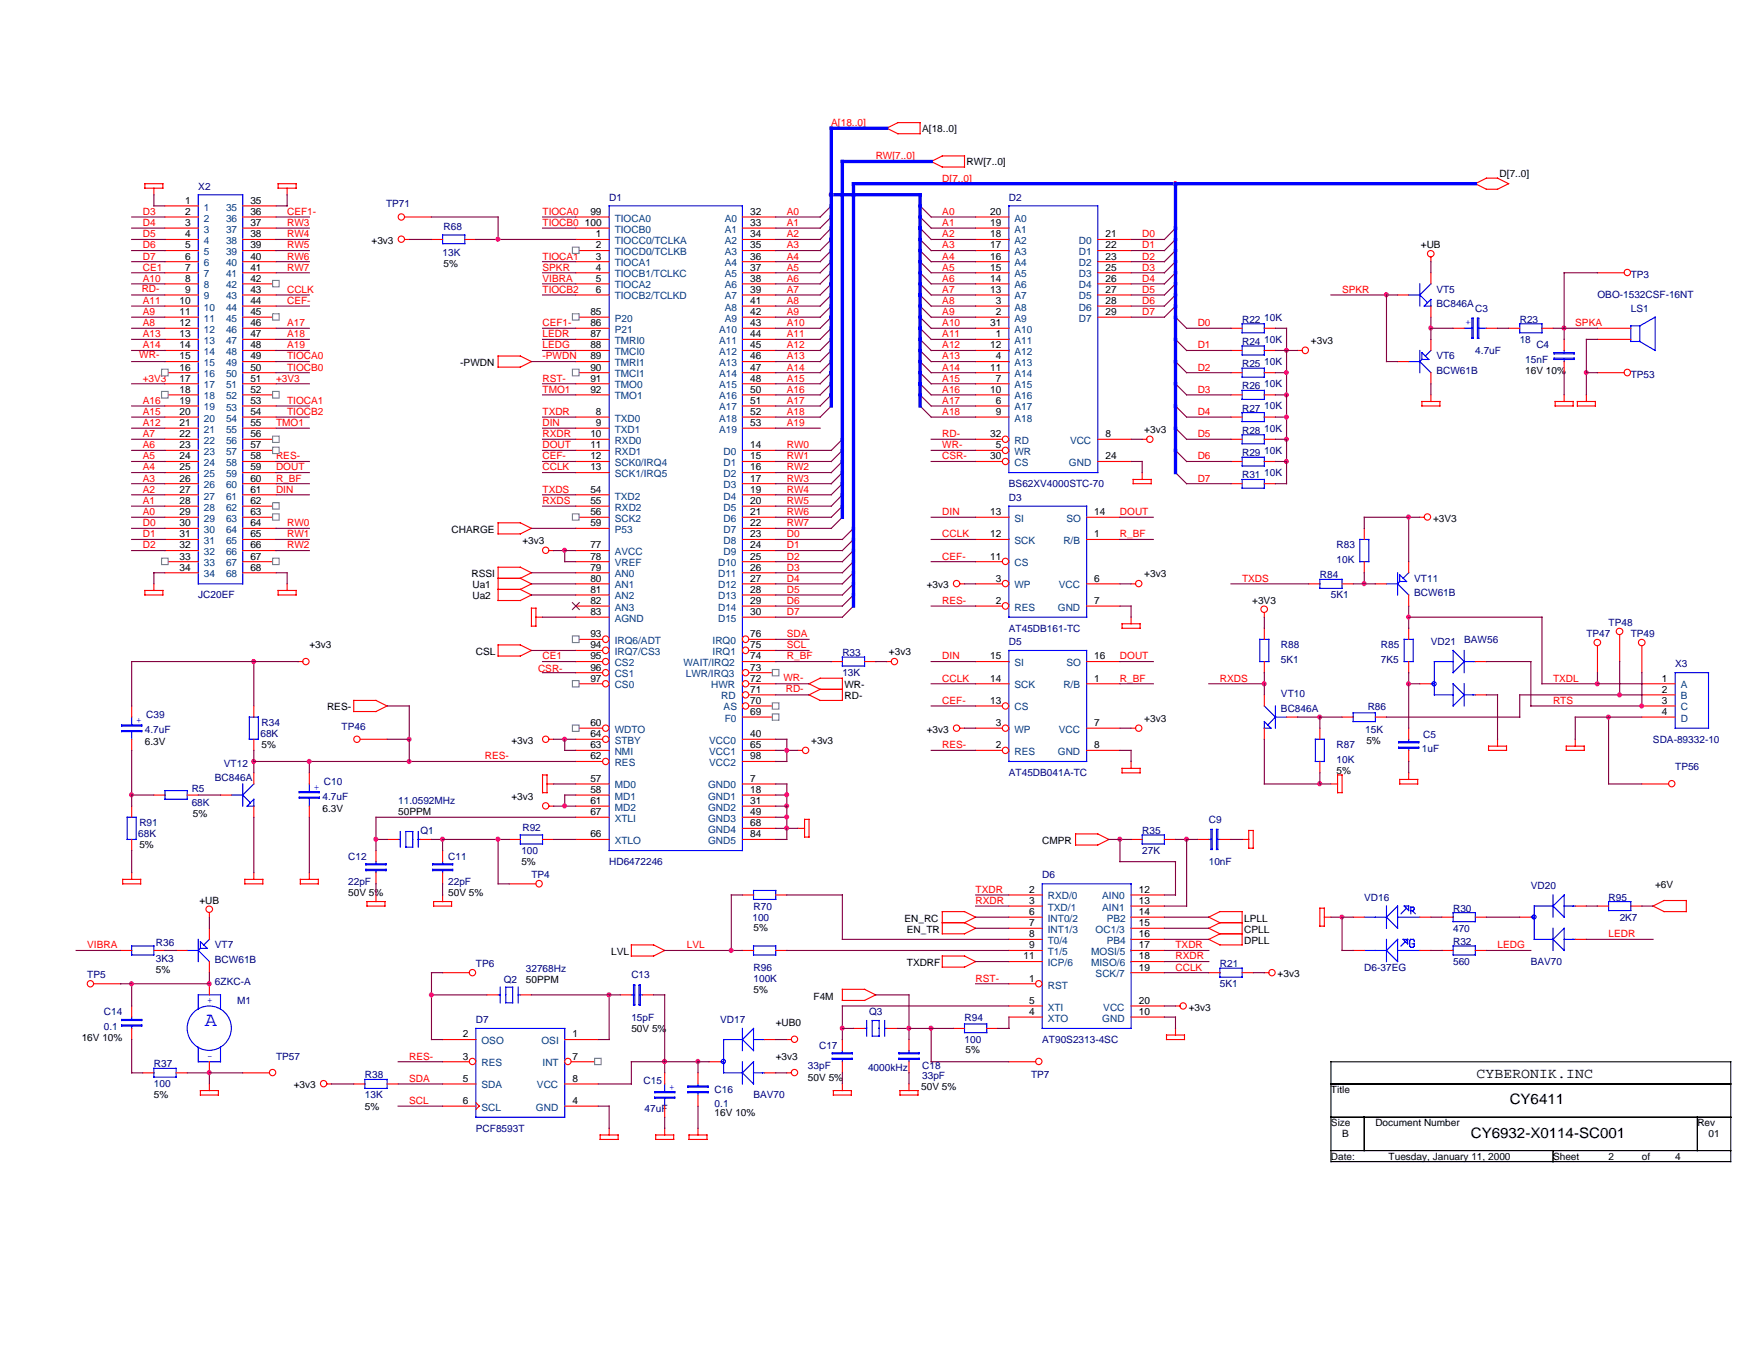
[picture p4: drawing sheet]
<svg xmlns="http://www.w3.org/2000/svg" width="279mm" height="216mm" viewBox="0 0 279 216" stroke-linecap="round" stroke-linejoin="round" font-family="sans-serif">
<defs><g id="words">
<text font-size="3.2" fill="#00f" x="32.8" y="164.4">A</text>
<g font-size="2.3">
<text x="236.4" y="172.6">CYBERONIK.INC</text>
<text x="241.7" y="176.8">CY6411</text>
<text x="235.5" y="182.3">CY6932-X0114-SC001</text>
</g>
<g font-size="1.6" fill="#f00">
<text x="133.1" y="20.2">A[18..0]</text>
<text x="140.2" y="25.5">RW[7..0]</text>
<text x="150.9" y="29.1">D[7..0]</text>
<text x="22.9" y="34.4">D3</text>
<text x="46" y="34.4">CEF1-</text>
<text x="86.9" y="34.4">TIOCA0</text>
<text x="126" y="34.4">A0</text>
<text x="150.9" y="34.4">A0</text>
<text x="22.9" y="36.2">D4</text>
<text x="22.9" y="38">D5</text>
<text x="22.9" y="39.8">D6</text>
<text x="22.9" y="41.6">D7</text>
<text x="46" y="41.6">RW6</text>
<text x="46" y="39.8">RW5</text>
<text x="46" y="38">RW4</text>
<text x="46" y="36.2">RW3</text>
<text x="86.9" y="36.2">TIOCB0</text>
<text x="86.9" y="41.6">TIOCA1</text>
<text x="126" y="36.2">A1</text>
<text x="126" y="41.6">A4</text>
<text x="126" y="39.8">A3</text>
<text x="126" y="38">A2</text>
<text x="150.9" y="36.2">A1</text>
<text x="150.9" y="39.8">A3</text>
<text x="150.9" y="41.6">A4</text>
<text x="150.9" y="38">A2</text>
<text x="182.9" y="38">D0</text>
<text x="182.9" y="39.8">D1</text>
<text x="182.9" y="41.6">D2</text>
<text x="22.7" y="46.7">RD-</text>
<text x="22.9" y="45.1">A10</text>
<text x="22.9" y="43.4">CE1</text>
<text x="46" y="43.4">RW7</text>
<text x="46" y="46.9">CCLK</text>
<text x="86.9" y="46.9">TIOCB2</text>
<text x="86.9" y="43.4">SPKR</text>
<text x="86.9" y="45.1">VIBRA</text>
<text x="126" y="43.4">A5</text>
<text x="126" y="45.1">A6</text>
<text x="126" y="46.9">A7</text>
<text x="150.9" y="46.9">A7</text>
<text x="150.9" y="43.4">A5</text>
<text x="150.9" y="45.1">A6</text>
<text x="182.9" y="43.4">D3</text>
<text x="182.9" y="46.9">D5</text>
<text x="182.9" y="45.1">D4</text>
<text x="214.9" y="46.9">SPKR</text>
<text x="22.9" y="48.7">A11</text>
<text x="22.9" y="50.5">A9</text>
<text x="22.9" y="52.2">A8</text>
<text x="46" y="52.2">A17</text>
<text x="46" y="48.7">CEF-</text>
<text x="86.9" y="52.2">CEF1-</text>
<text x="126" y="48.7">A8</text>
<text x="126" y="50.5">A9</text>
<text x="126" y="52.2">A10</text>
<text x="150.9" y="52.2">A10</text>
<text x="150.9" y="48.7">A8</text>
<text x="150.9" y="50.5">A9</text>
<text x="182.9" y="48.7">D6</text>
<text x="182.9" y="50.5">D7</text>
<text x="191.8" y="52.2">D0</text>
<text x="252.2" y="52.2">SPKA</text>
<text x="22.3" y="57.4">WR-</text>
<text x="22.9" y="54">A13</text>
<text x="22.9" y="55.8">A14</text>
<text x="46" y="54">A18</text>
<text x="46" y="55.8">A19</text>
<text x="46" y="57.6">TIOCA0</text>
<text x="46" y="59.4">TIOCB0</text>
<text x="86.9" y="54">LEDR</text>
<text x="86.9" y="55.8">LEDG</text>
<text x="86.9" y="57.6">-PWDN</text>
<text x="126" y="54">A11</text>
<text x="126" y="59.4">A14</text>
<text x="126" y="57.6">A13</text>
<text x="126" y="55.8">A12</text>
<text x="150.9" y="57.6">A13</text>
<text x="150.9" y="55.8">A12</text>
<text x="150.9" y="54">A11</text>
<text x="150.9" y="59.4">A14</text>
<text x="191.8" y="59.4">D2</text>
<text x="191.8" y="55.8">D1</text>
<text x="22.9" y="61.1">+3V3</text>
<text x="22.9" y="64.7">A16</text>
<text x="44.2" y="61.1">+3V3</text>
<text x="46" y="64.7">TIOCA1</text>
<text x="86.9" y="61.1">RST-</text>
<text x="86.9" y="62.9">TMO1</text>
<text x="126" y="61.1">A15</text>
<text x="126" y="64.7">A17</text>
<text x="126" y="62.9">A16</text>
<text x="150.9" y="62.9">A16</text>
<text x="150.9" y="61.1">A15</text>
<text x="150.9" y="64.7">A17</text>
<text x="191.8" y="62.9">D3</text>
<text x="22.9" y="66.5">A15</text>
<text x="22.9" y="68.2">A12</text>
<text x="22.9" y="70">A7</text>
<text x="22.9" y="71.8">A6</text>
<text x="44.2" y="68.2">TMO1</text>
<text x="46" y="66.5">TIOCB2</text>
<text x="86.9" y="70">RXDR</text>
<text x="86.9" y="71.8">DOUT</text>
<text x="86.9" y="68.2">DIN</text>
<text x="86.9" y="66.5">TXDR</text>
<text x="126" y="66.5">A18</text>
<text x="126" y="71.8">RW0</text>
<text x="126" y="68.2">A19</text>
<text x="150.9" y="66.5">A18</text>
<text x="150.9" y="70">RD-</text>
<text x="150.9" y="71.8">WR-</text>
<text x="191.8" y="66.5">D4</text>
<text x="191.8" y="70">D5</text>
<text x="22.9" y="73.6">A5</text>
<text x="22.9" y="75.4">A4</text>
<text x="22.9" y="77.1">A3</text>
<text x="44.2" y="73.6">RES-</text>
<text x="44.2" y="75.4">DOUT</text>
<text x="44.2" y="77.1">R_BF</text>
<text x="86.9" y="75.4">CCLK</text>
<text x="86.9" y="73.6">CEF-</text>
<text x="126" y="75.4">RW2</text>
<text x="126" y="73.6">RW1</text>
<text x="126" y="77.1">RW3</text>
<text x="150.9" y="73.6">CSR-</text>
<text x="191.8" y="77.1">D7</text>
<text x="191.8" y="73.6">D6</text>
<text x="22.9" y="78.9">A2</text>
<text x="22.9" y="80.7">A1</text>
<text x="22.9" y="82.5">A0</text>
<text x="44.2" y="78.9">DIN</text>
<text x="86.9" y="78.9">TXDS</text>
<text x="86.9" y="80.7">RXDS</text>
<text x="126" y="80.7">RW5</text>
<text x="126" y="82.5">RW6</text>
<text x="126" y="78.9">RW4</text>
<text x="150.9" y="82.5">DIN</text>
<text x="179.3" y="82.5">DOUT</text>
<text x="22.9" y="84.3">D0</text>
<text x="22.9" y="86.1">D1</text>
<text x="22.9" y="87.8">D2</text>
<text x="46" y="87.8">RW2</text>
<text x="46" y="86.1">RW1</text>
<text x="46" y="84.3">RW0</text>
<text x="126" y="89.6">D2</text>
<text x="126" y="84.3">RW7</text>
<text x="126" y="86.1">D0</text>
<text x="126" y="87.8">D1</text>
<text x="150.9" y="89.6">CEF-</text>
<text x="150.9" y="86.1">CCLK</text>
<text x="179.3" y="86.1">R_BF</text>
<text x="126" y="93.2">D4</text>
<text x="126" y="95">D5</text>
<text x="126" y="91.4">D3</text>
<text x="198.9" y="93.2">TXDS</text>
<text x="126" y="96.7">D6</text>
<text x="126" y="98.5">D7</text>
<text x="150.9" y="96.7">RES-</text>
<text x="86.1" y="107.6">CSR-</text>
<text x="86.9" y="105.6">CE1</text>
<text x="126" y="105.6">R_BF</text>
<text x="126" y="102.1">SDA</text>
<text x="126" y="103.8">SCL</text>
<text x="150.9" y="105.6">DIN</text>
<text x="179.3" y="105.6">DOUT</text>
<text x="125.4" y="109">WR-</text>
<text x="125.8" y="110.8">RD-</text>
<text x="150.9" y="112.7">CEF-</text>
<text x="150.9" y="109.2">CCLK</text>
<text x="179.3" y="109.2">R_BF</text>
<text x="195.3" y="109.2">RXDS</text>
<text x="248.7" y="109.2">TXDL</text>
<text x="248.7" y="112.7">RTS</text>
<text x="150.9" y="119.8">RES-</text>
<text x="77.6" y="121.6">RES-</text>
<text x="156.2" y="143">TXDR</text>
<text x="156.2" y="144.8">RXDR</text>
<text x="14" y="151.9">VIBRA</text>
<text x="110" y="151.9">LVL</text>
<text x="188.2" y="151.9">TXDR</text>
<text x="188.2" y="153.7">RXDR</text>
<text x="188.2" y="155.4">CCLK</text>
<text x="239.8" y="151.9">LEDG</text>
<text x="257.6" y="150.1">LEDR</text>
<text x="156.2" y="157.2">RST-</text>
<text x="65.5" y="173.3">SDA</text>
<text x="65.5" y="169.7">RES-</text>
<text x="65.5" y="176.8">SCL</text>
</g>
<g font-size="1.6">
<text x="147.7" y="21.1">A[18..0]</text>
<text x="154.8" y="26.4">RW[7..0]</text>
<text x="240.1" y="28.4">D[7..0]</text>
<text x="29.6" y="32.6">1</text>
<text x="29.6" y="34.4">2</text>
<text x="40.1" y="32.6">35</text>
<text x="40.1" y="34.4">36</text>
<text x="94.5" y="34.4">99</text>
<text x="120.1" y="34.4">32</text>
<text x="158.5" y="34.4">20</text>
<text x="29.6" y="36.2">3</text>
<text x="29.6" y="38">4</text>
<text x="29.6" y="39.8">5</text>
<text x="29.6" y="41.6">6</text>
<text x="40.1" y="36.2">37</text>
<text x="40.1" y="38">38</text>
<text x="40.1" y="39.8">39</text>
<text x="40.1" y="41.6">40</text>
<text x="59.5" y="39.1">+3v3</text>
<text x="93.6" y="36.2">100</text>
<text x="95.4" y="38">1</text>
<text x="95.4" y="39.8">2</text>
<text x="95.4" y="41.6">3</text>
<text x="120.1" y="36.2">33</text>
<text x="120.1" y="38">34</text>
<text x="120.1" y="39.8">35</text>
<text x="120.1" y="41.6">36</text>
<text x="158.5" y="36.2">19</text>
<text x="158.5" y="38">18</text>
<text x="158.5" y="39.8">17</text>
<text x="158.5" y="41.6">16</text>
<text x="177" y="38">21</text>
<text x="177" y="39.8">22</text>
<text x="177" y="41.6">23</text>
<text x="227.5" y="39.8">+UB</text>
<text x="29.6" y="43.3">7</text>
<text x="29.6" y="45.1">8</text>
<text x="29.6" y="46.9">9</text>
<text x="40.1" y="43.3">41</text>
<text x="40.1" y="45.1">42</text>
<text x="40.1" y="46.9">43</text>
<text x="71" y="42.8">5%</text>
<text x="95.4" y="43.3">4</text>
<text x="95.4" y="45.1">5</text>
<text x="95.4" y="46.9">6</text>
<text x="120.1" y="43.3">37</text>
<text x="120.1" y="45.1">38</text>
<text x="120.1" y="46.9">39</text>
<text x="158.5" y="43.3">15</text>
<text x="158.5" y="45.1">14</text>
<text x="158.5" y="46.9">13</text>
<text x="177" y="43.3">25</text>
<text x="177" y="45.1">26</text>
<text x="177" y="46.9">27</text>
<text x="28.7" y="48.7">10</text>
<text x="28.7" y="50.5">11</text>
<text x="28.7" y="52.2">12</text>
<text x="40.1" y="48.7">44</text>
<text x="40.1" y="50.5">45</text>
<text x="40.1" y="52.2">46</text>
<text x="94.5" y="52.2">86</text>
<text x="94.5" y="50.5">85</text>
<text x="120.1" y="48.7">41</text>
<text x="120.1" y="50.5">42</text>
<text x="120.1" y="52.2">43</text>
<text x="158.5" y="52.2">31</text>
<text x="159.4" y="48.7">3</text>
<text x="159.4" y="50.5">2</text>
<text x="177" y="48.7">28</text>
<text x="177" y="50.5">29</text>
<text x="28.7" y="54">13</text>
<text x="28.7" y="55.8">14</text>
<text x="28.7" y="57.6">15</text>
<text x="28.7" y="59.4">16</text>
<text x="40.1" y="54">47</text>
<text x="40.1" y="55.8">48</text>
<text x="40.1" y="57.6">49</text>
<text x="40.1" y="59.4">50</text>
<text x="73.7" y="58.6">-PWDN</text>
<text x="94.5" y="59.4">90</text>
<text x="94.5" y="54">87</text>
<text x="94.5" y="55.8">88</text>
<text x="94.5" y="57.6">89</text>
<text x="120.1" y="54">44</text>
<text x="120.1" y="55.8">45</text>
<text x="120.1" y="57.6">46</text>
<text x="120.1" y="59.4">47</text>
<text x="158.5" y="55.8">12</text>
<text x="158.5" y="59.4">11</text>
<text x="159.4" y="54">1</text>
<text x="159.4" y="57.6">4</text>
<text x="209.9" y="55.1">+3v3</text>
<text x="244.2" y="59.9">16V 10%</text>
<text x="28.7" y="61.1">17</text>
<text x="28.7" y="62.9">18</text>
<text x="28.7" y="64.7">19</text>
<text x="40.1" y="61.1">51</text>
<text x="40.1" y="62.9">52</text>
<text x="40.1" y="64.7">53</text>
<text x="94.5" y="61.1">91</text>
<text x="94.5" y="62.9">92</text>
<text x="120.1" y="61.1">48</text>
<text x="120.1" y="62.9">50</text>
<text x="120.1" y="64.7">51</text>
<text x="158.5" y="62.9">10</text>
<text x="159.4" y="61.1">7</text>
<text x="159.4" y="64.7">6</text>
<text x="28.7" y="66.5">20</text>
<text x="28.7" y="68.2">21</text>
<text x="28.7" y="70">22</text>
<text x="28.7" y="71.8">23</text>
<text x="40.1" y="66.5">54</text>
<text x="40.1" y="68.2">55</text>
<text x="40.1" y="70">56</text>
<text x="40.1" y="71.8">57</text>
<text x="94.5" y="70">10</text>
<text x="94.5" y="71.8">11</text>
<text x="95.4" y="66.5">8</text>
<text x="95.4" y="68.2">9</text>
<text x="120.1" y="66.5">52</text>
<text x="120.1" y="68.2">53</text>
<text x="120.1" y="71.8">14</text>
<text x="158.5" y="70">32</text>
<text x="159.4" y="71.8">5</text>
<text x="159.4" y="66.5">9</text>
<text x="177" y="70">8</text>
<text x="183.2" y="69.3">+3v3</text>
<text x="28.7" y="73.6">24</text>
<text x="28.7" y="75.4">25</text>
<text x="28.7" y="77.1">26</text>
<text x="40.1" y="73.6">58</text>
<text x="40.1" y="75.4">59</text>
<text x="40.1" y="77.1">60</text>
<text x="94.5" y="73.6">12</text>
<text x="94.5" y="75.4">13</text>
<text x="120.1" y="73.6">15</text>
<text x="120.1" y="75.4">16</text>
<text x="120.1" y="77.1">17</text>
<text x="158.5" y="73.6">30</text>
<text x="177" y="73.6">24</text>
<text x="28.7" y="78.9">27</text>
<text x="28.7" y="80.7">28</text>
<text x="28.7" y="82.5">29</text>
<text x="40.1" y="78.9">61</text>
<text x="40.1" y="80.7">62</text>
<text x="40.1" y="82.5">63</text>
<text x="94.5" y="78.9">54</text>
<text x="94.5" y="80.7">55</text>
<text x="94.5" y="82.5">56</text>
<text x="120.1" y="78.9">19</text>
<text x="120.1" y="80.7">20</text>
<text x="120.1" y="82.5">21</text>
<text x="158.5" y="82.5">13</text>
<text x="175.2" y="82.5">14</text>
<text x="229.4" y="83.6">+3V3</text>
<text x="28.7" y="84.3">30</text>
<text x="28.7" y="86.1">31</text>
<text x="28.7" y="87.8">32</text>
<text x="28.7" y="89.6">33</text>
<text x="40.1" y="84.3">64</text>
<text x="40.1" y="86.1">65</text>
<text x="40.1" y="87.8">66</text>
<text x="40.1" y="89.6">67</text>
<text x="72.3" y="85.3">CHARGE</text>
<text x="83.7" y="87.1">+3v3</text>
<text x="94.5" y="87.8">77</text>
<text x="94.5" y="89.6">78</text>
<text x="94.5" y="84.3">59</text>
<text x="120.1" y="84.3">22</text>
<text x="120.1" y="86.1">23</text>
<text x="120.1" y="87.8">24</text>
<text x="120.1" y="89.6">25</text>
<text x="158.5" y="89.6">11</text>
<text x="158.5" y="86.1">12</text>
<text x="175.2" y="86.1">1</text>
<text x="28.7" y="91.4">34</text>
<text x="40.1" y="91.4">68</text>
<text x="75.5" y="92.5">RSSI</text>
<text x="75.6" y="94.2">Ua1</text>
<text x="94.5" y="91.4">79</text>
<text x="94.5" y="93.2">80</text>
<text x="94.5" y="95">81</text>
<text x="120.1" y="91.4">26</text>
<text x="120.1" y="93.2">27</text>
<text x="120.1" y="95">28</text>
<text x="148.4" y="94.2">+3v3</text>
<text x="159.4" y="93.2">3</text>
<text x="175.2" y="93.2">6</text>
<text x="183.2" y="92.5">+3v3</text>
<text x="75.6" y="96">Ua2</text>
<text x="94.5" y="98.5">83</text>
<text x="94.5" y="96.7">82</text>
<text x="120.1" y="96.7">29</text>
<text x="120.1" y="98.5">30</text>
<text x="159.4" y="96.7">2</text>
<text x="175.2" y="96.7">7</text>
<text x="200.5" y="96.7">+3V3</text>
<text x="49.5" y="103.8">+3v3</text>
<text x="76.2" y="104.9">CSL</text>
<text x="94.5" y="107.4">96</text>
<text x="94.5" y="105.6">95</text>
<text x="94.5" y="103.8">94</text>
<text x="94.5" y="102.1">93</text>
<text x="120.1" y="102.1">76</text>
<text x="120.1" y="103.8">75</text>
<text x="120.1" y="105.6">74</text>
<text x="120.1" y="107.4">73</text>
<text x="142.3" y="104.9">+3v3</text>
<text x="158.5" y="105.6">15</text>
<text x="175.2" y="105.6">16</text>
<text x="52.4" y="113.8">RES-</text>
<text x="94.5" y="109.2">97</text>
<text x="120.1" y="109.2">72</text>
<text x="120.1" y="111">71</text>
<text x="120.1" y="112.7">70</text>
<text x="135.2" y="112">RD-</text>
<text x="135.2" y="110.2">WR-</text>
<text x="158.5" y="112.7">13</text>
<text x="158.5" y="109.2">14</text>
<text x="175.2" y="109.2">1</text>
<text x="266.1" y="109.2">1</text>
<text x="266.1" y="111">2</text>
<text x="266.1" y="112.7">3</text>
<text x="23.2" y="119.3">6.3V</text>
<text x="41.9" y="119.8">5%</text>
<text x="81.9" y="119.2">+3v3</text>
<text x="94.5" y="119.8">63</text>
<text x="94.5" y="118.1">64</text>
<text x="94.5" y="116.3">60</text>
<text x="120.1" y="119.8">65</text>
<text x="120.1" y="118.1">40</text>
<text x="120.1" y="114.5">69</text>
<text x="129.9" y="119.2">+3v3</text>
<text x="148.4" y="117.4">+3v3</text>
<text x="159.4" y="119.8">2</text>
<text x="159.4" y="116.3">3</text>
<text x="175.2" y="116.3">7</text>
<text x="175.2" y="119.8">8</text>
<text x="183.2" y="115.6">+3v3</text>
<text x="218.8" y="119.2">5%</text>
<text x="266.1" y="114.5">4</text>
<text x="94.5" y="125.2">57</text>
<text x="94.5" y="121.6">62</text>
<text x="120.1" y="125.2">7</text>
<text x="120.1" y="121.6">98</text>
<text x="214" y="124">5%</text>
<text x="30.9" y="130.9">5%</text>
<text x="51.6" y="130">6.3V</text>
<text x="63.8" y="130.6">50PPM</text>
<text x="81.9" y="128.1">+3v3</text>
<text x="94.5" y="130.6">67</text>
<text x="94.5" y="128.8">61</text>
<text x="94.5" y="127">58</text>
<text x="120.1" y="130.6">49</text>
<text x="120.1" y="128.8">31</text>
<text x="120.1" y="127">18</text>
<text x="22.3" y="135.9">5%</text>
<text x="94.5" y="134.1">66</text>
<text x="120.1" y="132.3">68</text>
<text x="120.1" y="134.1">84</text>
<text x="166.9" y="135.2">CMPR</text>
<text x="55.8" y="143.6">50V 5%</text>
<text x="71.8" y="143.6">50V 5%</text>
<text x="83.5" y="138.6">5%</text>
<text x="164.8" y="143">2</text>
<text x="182.3" y="143">12</text>
<text x="265" y="142.3">+6V</text>
<text x="31.9" y="144.8">+UB</text>
<text x="120.7" y="149.1">5%</text>
<text x="144.8" y="147.6">EN_RC</text>
<text x="145.2" y="149.4">EN_TR</text>
<text x="164.8" y="144.8">3</text>
<text x="164.8" y="146.6">6</text>
<text x="164.8" y="148.3">7</text>
<text x="182.3" y="144.8">13</text>
<text x="182.3" y="146.6">14</text>
<text x="182.3" y="148.3">15</text>
<text x="199.2" y="147.6">LPLL</text>
<text x="199.2" y="149.4">CPLL</text>
<text x="25" y="155.8">5%</text>
<text x="97.9" y="153">LVL</text>
<text x="145.2" y="154.7">TXDRF</text>
<text x="163.9" y="153.7">11</text>
<text x="164.8" y="150.1">8</text>
<text x="164.8" y="151.9">9</text>
<text x="182.3" y="150.1">16</text>
<text x="182.3" y="151.9">17</text>
<text x="182.3" y="153.7">18</text>
<text x="182.3" y="155.4">19</text>
<text x="199.2" y="151.2">DPLL</text>
<text x="84.2" y="157.4">50PPM</text>
<text x="120.7" y="159">5%</text>
<text x="130.3" y="160.1">F4M</text>
<text x="164.8" y="157.2">1</text>
<text x="164.8" y="160.8">5</text>
<text x="182.3" y="160.8">20</text>
<text x="190.3" y="161.9">+3v3</text>
<text x="204.6" y="156.5">+3v3</text>
<text x="13.1" y="166.7">16V 10%</text>
<text x="74.1" y="166.2">2</text>
<text x="91.7" y="166.2">1</text>
<text x="101.1" y="165.2">50V 5%</text>
<text x="124.2" y="164.3">+UB0</text>
<text x="164.8" y="162.6">4</text>
<text x="182.3" y="162.6">10</text>
<text x="74.1" y="169.7">3</text>
<text x="74.1" y="173.3">5</text>
<text x="91.7" y="169.7">7</text>
<text x="91.7" y="173.3">8</text>
<text x="124.2" y="169.7">+3v3</text>
<text x="129.4" y="173.1">50V 5%</text>
<text x="154.6" y="168.6">5%</text>
<text x="24.6" y="175.9">5%</text>
<text x="47" y="174.3">+3v3</text>
<text x="58.4" y="177.7">5%</text>
<text x="74.1" y="176.8">6</text>
<text x="91.7" y="176.8">4</text>
<text x="114.4" y="178.8">16V 10%</text>
<text x="147.5" y="174.5">50V 5%</text>
<text x="213.1" y="175">Title</text>
<text x="213.1" y="180.4">Size</text>
<text x="213.1" y="185.7">Date:</text>
<text x="214.9" y="182.2">B</text>
<text x="220.2" y="180.4">Document Number</text>
<text x="222.3" y="185.7">Tuesday, January 11, 2000</text>
<text x="248.7" y="185.7">Sheet</text>
<text x="257.6" y="185.7">2</text>
<text x="262.9" y="185.7">of</text>
<text x="268.2" y="185.7">4</text>
<text x="271.8" y="180.4">Rev</text>
<text x="273.6" y="182.2">01</text>
</g>
<g font-size="1.6" fill="#000080">
<text x="31.8" y="30.4">X2</text>
<text x="61.8" y="33.2">TP71</text>
<text x="97.5" y="32.1">D1</text>
<text x="161.5" y="32.1">D2</text>
<text x="70.9" y="41">13K</text>
<text x="71" y="36.9">R68</text>
<text x="230" y="46.9">VT5</text>
<text x="255.8" y="47.8">OBO-1532CSF-16NT</text>
<text x="261.1" y="44.6">TP3</text>
<text x="198.9" y="51.7">R22</text>
<text x="202.4" y="51.4">10K</text>
<text x="230" y="49.2">BC846A</text>
<text x="236.2" y="49.9">C3</text>
<text x="243.3" y="51.7">R23</text>
<text x="261.1" y="49.9">LS1</text>
<text x="198.9" y="55.2">R24</text>
<text x="198.9" y="58.8">R25</text>
<text x="202.4" y="54.9">10K</text>
<text x="202.4" y="58.5">10K</text>
<text x="230" y="57.6">VT6</text>
<text x="230" y="59.9">BCW61B</text>
<text x="236.2" y="56.7">4.7uF</text>
<text x="243.3" y="54.9">18</text>
<text x="244.2" y="58.1">15nF</text>
<text x="246" y="55.8">C4</text>
<text x="198.9" y="62.4">R26</text>
<text x="198.9" y="66">R27</text>
<text x="202.4" y="62">10K</text>
<text x="202.4" y="65.6">10K</text>
<text x="261.1" y="60.6">TP53</text>
<text x="198.9" y="69.5">R28</text>
<text x="202.4" y="69.1">10K</text>
<text x="198.9" y="73.1">R29</text>
<text x="198.9" y="76.6">R31</text>
<text x="202.4" y="72.7">10K</text>
<text x="202.4" y="76.2">10K</text>
<text x="161.5" y="80.2">D3</text>
<text x="161.5" y="78">BS62XV4000STC-70</text>
<text x="214" y="87.8">R83</text>
<text x="31.8" y="95.8">JC20EF</text>
<text x="211.3" y="92.6">R84</text>
<text x="213.1" y="95.8">5K1</text>
<text x="214" y="90.1">10K</text>
<text x="226.4" y="93.2">VT11</text>
<text x="226.4" y="95.5">BCW61B</text>
<text x="161.5" y="101.2">AT45DB161-TC</text>
<text x="257.6" y="100.3">TP48</text>
<text x="134.9" y="105.1">R33</text>
<text x="161.5" y="103.3">D5</text>
<text x="205.1" y="103.8">R88</text>
<text x="205.1" y="106.2">5K1</text>
<text x="221.1" y="103.8">R85</text>
<text x="221.1" y="106.2">7K5</text>
<text x="229.1" y="103.3">VD21</text>
<text x="234.4" y="103">BAW56</text>
<text x="254" y="102.1">TP47</text>
<text x="261.1" y="102.1">TP49</text>
<text x="268.2" y="106.9">X3</text>
<text x="134.9" y="108.3">13K</text>
<text x="205.1" y="111.7">VT10</text>
<text x="219" y="113.8">R86</text>
<text x="23.2" y="117.4">4.7uF</text>
<text x="23.4" y="115.1">C39</text>
<text x="41.7" y="118.1">68K</text>
<text x="41.9" y="116.3">R34</text>
<text x="54.7" y="116.8">TP46</text>
<text x="205.1" y="114">BC846A</text>
<text x="214" y="119.8">R87</text>
<text x="218.6" y="117.4">15K</text>
<text x="227.9" y="118.3">C5</text>
<text x="264.7" y="119">SDA-89332-10</text>
<text x="34.4" y="125">BC846A</text>
<text x="35.9" y="122.9">VT12</text>
<text x="51.9" y="125.7">C10</text>
<text x="161.5" y="124.3">AT45DB041A-TC</text>
<text x="214" y="122.2">10K</text>
<text x="227.7" y="120.4">1uF</text>
<text x="268.2" y="123.4">TP56</text>
<text x="30.7" y="126.8">R5</text>
<text x="30.7" y="129.1">68K</text>
<text x="51.6" y="128.1">4.7uF</text>
<text x="63.8" y="128.8">11.0592MHz</text>
<text x="193.5" y="131.8">C9</text>
<text x="22.1" y="134.1">68K</text>
<text x="22.3" y="132.3">R91</text>
<text x="55.8" y="137.7">C12</text>
<text x="67.3" y="133.6">Q1</text>
<text x="71.8" y="137.7">C11</text>
<text x="83.5" y="136.8">100</text>
<text x="83.7" y="133.1">R92</text>
<text x="182.9" y="133.6">R35</text>
<text x="182.9" y="136.8">27K</text>
<text x="55.8" y="141.8">22pF</text>
<text x="71.8" y="141.8">22pF</text>
<text x="85.1" y="140.7">TP4</text>
<text x="97.5" y="138.6">HD6472246</text>
<text x="166.9" y="140.7">D6</text>
<text x="193.5" y="138.6">10nF</text>
<text x="245.1" y="142.5">VD20</text>
<text x="120.5" y="147.4">100</text>
<text x="120.7" y="145.7">R70</text>
<text x="218.4" y="144.2">VD16</text>
<text x="232.7" y="146">R30</text>
<text x="232.7" y="149.2">470</text>
<text x="257.6" y="144.2">R95</text>
<text x="259.3" y="147.4">2K7</text>
<text x="25" y="151.6">R36</text>
<text x="25" y="154.1">3K3</text>
<text x="34.4" y="151.9">VT7</text>
<text x="34.4" y="154.2">BCW61B</text>
<text x="76.2" y="154.9">TP6</text>
<text x="84.2" y="155.6">32768Hz</text>
<text x="120.7" y="155.4">R96</text>
<text x="195.3" y="154.9">R21</text>
<text x="218.4" y="155.4">D6-37EG</text>
<text x="232.7" y="151.4">R32</text>
<text x="232.7" y="154.6">560</text>
<text x="245.1" y="154.6">BAV70</text>
<text x="14" y="156.7">TP5</text>
<text x="34.4" y="157.8">6ZKC-A</text>
<text x="38" y="160.8">M1</text>
<text x="80.6" y="157.4">Q2</text>
<text x="101.1" y="156.7">C13</text>
<text x="120.7" y="157.2">100K</text>
<text x="195.3" y="158.1">5K1</text>
<text x="16.6" y="162.6">C14</text>
<text x="16.6" y="164.9">0.1</text>
<text x="76.2" y="163.8">D7</text>
<text x="101.1" y="163.4">15pF</text>
<text x="115.3" y="163.8">VD17</text>
<text x="131.1" y="167.9">C17</text>
<text x="139.1" y="162.6">Q3</text>
<text x="154.4" y="163.4">R94</text>
<text x="154.4" y="167">100</text>
<text x="166.9" y="167">AT90S2313-4SC</text>
<text x="24.6" y="170.9">R37</text>
<text x="44.2" y="169.7">TP57</text>
<text x="58.4" y="172.7">R38</text>
<text x="103" y="173.6">C15</text>
<text x="129.4" y="171.3">33pF</text>
<text x="139" y="171.5">4000kHz</text>
<text x="147.7" y="171.3">C18</text>
<text x="147.7" y="172.9">33pF</text>
<text x="165.1" y="172.7">TP7</text>
<text x="24.6" y="174.2">100</text>
<text x="58.4" y="175.9">13K</text>
<text x="103.2" y="178.1">47uF</text>
<text x="114.4" y="175">C16</text>
<text x="114.4" y="177.3">0.1</text>
<text x="120.6" y="175.9">BAV70</text>
<text x="76.2" y="181.3">PCF8593T</text>
</g>
<g font-size="1.6" fill="#004080">
<text x="32.6" y="33.7">1</text>
<text x="32.6" y="35.5">2</text>
<text x="36.2" y="33.7">35</text>
<text x="36.2" y="35.5">36</text>
<text x="98.4" y="35.5">TIOCA0</text>
<text x="116" y="35.5">A0</text>
<text x="162.4" y="35.5">A0</text>
<text x="32.6" y="37.3">3</text>
<text x="32.6" y="39.1">4</text>
<text x="32.6" y="40.9">5</text>
<text x="36.2" y="37.3">37</text>
<text x="36.2" y="39.1">38</text>
<text x="36.2" y="40.9">39</text>
<text x="98.4" y="37.3">TIOCB0</text>
<text x="98.4" y="39.1">TIOCC0/TCLKA</text>
<text x="98.4" y="40.9">TIOCD0/TCLKB</text>
<text x="116" y="37.3">A1</text>
<text x="116" y="39.1">A2</text>
<text x="116" y="40.9">A3</text>
<text x="162.4" y="37.3">A1</text>
<text x="162.4" y="39.1">A2</text>
<text x="162.4" y="40.9">A3</text>
<text x="172.8" y="39.1">D0</text>
<text x="172.8" y="40.9">D1</text>
<text x="32.6" y="42.6">6</text>
<text x="32.6" y="44.4">7</text>
<text x="32.6" y="46.2">8</text>
<text x="32.6" y="48">9</text>
<text x="36.2" y="42.6">40</text>
<text x="36.2" y="44.4">41</text>
<text x="36.2" y="46.2">42</text>
<text x="36.2" y="48">43</text>
<text x="98.4" y="42.6">TIOCA1</text>
<text x="98.4" y="44.4">TIOCB1/TCLKC</text>
<text x="98.4" y="46.2">TIOCA2</text>
<text x="98.4" y="48">TIOCB2/TCLKD</text>
<text x="116" y="42.6">A4</text>
<text x="116" y="44.4">A5</text>
<text x="116" y="46.2">A6</text>
<text x="116" y="48">A7</text>
<text x="162.4" y="42.6">A4</text>
<text x="162.4" y="44.4">A5</text>
<text x="162.4" y="46.2">A6</text>
<text x="162.4" y="48">A7</text>
<text x="172.8" y="42.6">D2</text>
<text x="172.8" y="44.4">D3</text>
<text x="172.8" y="46.2">D4</text>
<text x="172.8" y="48">D5</text>
<text x="32.6" y="49.7">10</text>
<text x="32.6" y="51.5">11</text>
<text x="32.6" y="53.3">12</text>
<text x="36.2" y="49.7">44</text>
<text x="36.2" y="51.5">45</text>
<text x="36.2" y="53.3">46</text>
<text x="98.4" y="53.3">P21</text>
<text x="98.4" y="51.5">P20</text>
<text x="115.1" y="53.3">A10</text>
<text x="116" y="49.7">A8</text>
<text x="116" y="51.5">A9</text>
<text x="162.4" y="49.7">A8</text>
<text x="162.4" y="51.5">A9</text>
<text x="162.4" y="53.3">A10</text>
<text x="172.8" y="49.7">D6</text>
<text x="172.8" y="51.5">D7</text>
<text x="32.6" y="55.1">13</text>
<text x="32.6" y="56.9">14</text>
<text x="32.6" y="58.6">15</text>
<text x="36.2" y="55.1">47</text>
<text x="36.2" y="56.9">48</text>
<text x="36.2" y="58.6">49</text>
<text x="98.4" y="55.1">TMRI0</text>
<text x="98.4" y="56.9">TMCI0</text>
<text x="98.4" y="58.6">TMRI1</text>
<text x="115.1" y="55.1">A11</text>
<text x="115.1" y="56.9">A12</text>
<text x="115.1" y="58.6">A13</text>
<text x="162.4" y="55.1">A11</text>
<text x="162.4" y="56.9">A12</text>
<text x="162.4" y="58.6">A13</text>
<text x="32.6" y="60.4">16</text>
<text x="32.6" y="62.2">17</text>
<text x="32.6" y="64">18</text>
<text x="32.6" y="65.7">19</text>
<text x="36.2" y="60.4">50</text>
<text x="36.2" y="62.2">51</text>
<text x="36.2" y="64">52</text>
<text x="36.2" y="65.7">53</text>
<text x="98.4" y="60.4">TMCI1</text>
<text x="98.4" y="62.2">TMO0</text>
<text x="98.4" y="64">TMO1</text>
<text x="115.1" y="60.4">A14</text>
<text x="115.1" y="62.2">A15</text>
<text x="115.1" y="64">A16</text>
<text x="115.1" y="65.7">A17</text>
<text x="162.4" y="60.4">A14</text>
<text x="162.4" y="62.2">A15</text>
<text x="162.4" y="64">A16</text>
<text x="162.4" y="65.7">A17</text>
<text x="32.6" y="67.5">20</text>
<text x="32.6" y="69.3">21</text>
<text x="32.6" y="71.1">22</text>
<text x="36.2" y="67.5">54</text>
<text x="36.2" y="69.3">55</text>
<text x="36.2" y="71.1">56</text>
<text x="98.4" y="67.5">TXD0</text>
<text x="98.4" y="69.3">TXD1</text>
<text x="98.4" y="71.1">RXD0</text>
<text x="115.1" y="67.5">A18</text>
<text x="115.1" y="69.3">A19</text>
<text x="162.4" y="71.1">RD</text>
<text x="162.4" y="67.5">A18</text>
<text x="171.3" y="71.1">VCC</text>
<text x="32.6" y="72.9">23</text>
<text x="32.6" y="74.7">24</text>
<text x="32.6" y="76.5">25</text>
<text x="36.2" y="72.9">57</text>
<text x="36.2" y="74.7">58</text>
<text x="36.2" y="76.5">59</text>
<text x="98.4" y="72.9">RXD1</text>
<text x="98.4" y="74.7">SCK0/IRQ4</text>
<text x="98.4" y="76.5">SCK1/IRQ5</text>
<text x="115.9" y="72.9">D0</text>
<text x="115.9" y="74.7">D1</text>
<text x="115.9" y="76.5">D2</text>
<text x="162.4" y="74.7">CS</text>
<text x="162.4" y="72.9">WR</text>
<text x="171.2" y="74.7">GND</text>
<text x="32.6" y="78.2">26</text>
<text x="32.6" y="80">27</text>
<text x="32.6" y="81.8">28</text>
<text x="32.6" y="83.6">29</text>
<text x="36.2" y="78.2">60</text>
<text x="36.2" y="80">61</text>
<text x="36.2" y="81.8">62</text>
<text x="36.2" y="83.6">63</text>
<text x="98.4" y="80">TXD2</text>
<text x="98.4" y="81.8">RXD2</text>
<text x="98.4" y="83.6">SCK2</text>
<text x="115.9" y="78.2">D3</text>
<text x="115.9" y="80">D4</text>
<text x="115.9" y="81.8">D5</text>
<text x="115.9" y="83.6">D6</text>
<text x="162.4" y="83.6">SI</text>
<text x="170.8" y="83.6">SO</text>
<text x="32.6" y="85.3">30</text>
<text x="32.6" y="87.1">31</text>
<text x="32.6" y="88.9">32</text>
<text x="36.2" y="85.3">64</text>
<text x="36.2" y="87.1">65</text>
<text x="36.2" y="88.9">66</text>
<text x="98.4" y="88.9">AVCC</text>
<text x="98.4" y="85.3">P53</text>
<text x="115.9" y="85.3">D7</text>
<text x="115.9" y="87.1">D8</text>
<text x="115.9" y="88.9">D9</text>
<text x="162.4" y="87.1">SCK</text>
<text x="170.3" y="87.1">R/B</text>
<text x="32.6" y="90.7">33</text>
<text x="32.6" y="92.5">34</text>
<text x="36.2" y="90.7">67</text>
<text x="36.2" y="92.5">68</text>
<text x="98.4" y="90.7">VREF</text>
<text x="98.4" y="92.5">AN0</text>
<text x="98.4" y="94.2">AN1</text>
<text x="115" y="90.7">D10</text>
<text x="115" y="92.5">D11</text>
<text x="115" y="94.2">D12</text>
<text x="162.4" y="90.7">CS</text>
<text x="162.4" y="94.2">WP</text>
<text x="169.5" y="94.2">VCC</text>
<text x="98.4" y="99.6">AGND</text>
<text x="98.4" y="96">AN2</text>
<text x="98.4" y="97.8">AN3</text>
<text x="115" y="96">D13</text>
<text x="115" y="97.8">D14</text>
<text x="115" y="99.6">D15</text>
<text x="162.4" y="97.8">RES</text>
<text x="169.4" y="97.8">GND</text>
<text x="98.4" y="106.7">CS2</text>
<text x="98.4" y="104.9">IRQ7/CS3</text>
<text x="98.4" y="103.1">IRQ6/ADT</text>
<text x="109.4" y="106.7">WAIT/IRQ2</text>
<text x="114.1" y="103.1">IRQ0</text>
<text x="114.1" y="104.9">IRQ1</text>
<text x="162.4" y="106.7">SI</text>
<text x="170.8" y="106.7">SO</text>
<text x="98.4" y="110.2">CS0</text>
<text x="98.4" y="108.5">CS1</text>
<text x="109.8" y="108.5">LWR/IRQ3</text>
<text x="113.9" y="110.2">HWR</text>
<text x="115.5" y="112">RD</text>
<text x="115.9" y="113.8">AS</text>
<text x="162.4" y="113.8">CS</text>
<text x="162.4" y="110.2">SCK</text>
<text x="170.3" y="110.2">R/B</text>
<text x="269.1" y="110.2">A</text>
<text x="269.1" y="112">B</text>
<text x="269.1" y="113.8">C</text>
<text x="98.4" y="119.2">STBY</text>
<text x="98.4" y="117.4">WDTO</text>
<text x="113.5" y="119.2">VCC0</text>
<text x="116" y="115.6">F0</text>
<text x="162.4" y="117.4">WP</text>
<text x="169.5" y="117.4">VCC</text>
<text x="269.1" y="115.6">D</text>
<text x="98.4" y="122.7">RES</text>
<text x="98.4" y="120.9">NMI</text>
<text x="113.5" y="120.9">VCC1</text>
<text x="113.5" y="122.7">VCC2</text>
<text x="162.4" y="120.9">RES</text>
<text x="169.4" y="120.9">GND</text>
<text x="98.4" y="129.8">MD2</text>
<text x="98.4" y="128.1">MD1</text>
<text x="98.4" y="126.3">MD0</text>
<text x="98.4" y="131.6">XTLI</text>
<text x="113.4" y="131.6">GND3</text>
<text x="113.4" y="129.8">GND2</text>
<text x="113.4" y="128.1">GND1</text>
<text x="113.4" y="126.3">GND0</text>
<text x="98.4" y="135.2">XTLO</text>
<text x="113.4" y="133.4">GND4</text>
<text x="113.4" y="135.2">GND5</text>
<text x="167.8" y="144.1">RXD/0</text>
<text x="167.8" y="145.8">TXD/1</text>
<text x="167.8" y="147.6">INT0/2</text>
<text x="167.8" y="149.4">INT1/3</text>
<text x="175.4" y="149.4">OC1/3</text>
<text x="176.5" y="144.1">AIN0</text>
<text x="176.5" y="145.8">AIN1</text>
<text x="177.2" y="147.6">PB2</text>
<text x="167.8" y="151.2">T0/4</text>
<text x="167.8" y="153">T1/5</text>
<text x="167.8" y="154.7">ICP/6</text>
<text x="174.7" y="153">MOSI/5</text>
<text x="174.7" y="154.7">MISO/6</text>
<text x="177.2" y="151.2">PB4</text>
<text x="167.8" y="158.3">RST</text>
<text x="167.8" y="161.9">XTI</text>
<text x="175.4" y="156.5">SCK/7</text>
<text x="176.7" y="161.9">VCC</text>
<text x="77.1" y="167.2">OSO</text>
<text x="86.7" y="167.2">OSI</text>
<text x="167.8" y="163.7">XTO</text>
<text x="176.5" y="163.7">GND</text>
<text x="77.1" y="170.8">RES</text>
<text x="86.9" y="170.8">INT</text>
<text x="77.1" y="174.3">SDA</text>
<text x="77.1" y="177.9">SCL</text>
<text x="85.8" y="177.9">GND</text>
<text x="86" y="174.3">VCC</text>
</g>
<g font-size="1.6" fill="#00f">
<text x="235.5" y="52" transform="rotate(-90 235.5 52)">+</text>
<text x="21.8" y="115.8">+</text>
<text x="50.2" y="126.4">+</text>
<text x="33.2" y="160.6">+</text>
<text x="33.2" y="169.5">-</text>
<text x="107.1" y="174.5">+</text>
</g>
</g></defs>
<path d="M213.1 170.1h64v16h-64zM213.1 173.6h64M213.1 178.9h64M218.4 178.9v5.4M271.8 178.9v5.4M213.1 184.3h64M248.7 184.3v1.8" fill="none" stroke="#000" stroke-width=".18"/>
<g fill="none" stroke="#f00" stroke-width=".18">
<path d="M23.2 29.4h2.9v.7h-2.9zM24.6 30.1v1.1M44.5 29.4h2.9v.7h-2.9zM46 30.1v1.1M64.8 38.4h.7M207.8 56.1h.7M229.1 41.2v.7M181.4 76.8h2.9v.7h-2.9zM182.9 70.4h.7M182.9 75.7v1.1M227.7 64.3h2.8v.7h-2.8zM229.1 63.2v1.1"/>
<path d="M249 64.3h2.9v.7h-2.9zM250.4 63.2v1.1M252.6 64.3h2.8v.7h-2.8zM254 63.2v1.1M23.2 94.6h2.9v.7h-2.9zM24.6 93.5v1.1M44.5 94.6h2.9v.7h-2.9zM46 93.5v1.1M85.1 97.4h.7v2.9h-.7zM85.8 98.8h1.1M87.9 88.2h.7M153.7 93.5h.7"/>
<path d="M179.7 99.9h2.8v.7h-2.8zM181.1 98.8v1.1M181.1 93.5h.7M202.4 98.1v.7M227.3 82.8h.7M47.8 106h.7M87.9 118.4h.7M142 106h.7M153.7 116.6h.7M181.1 116.6h.7M238.3 119.5h2.9v.7h-2.9zM239.8 118.4v1.1"/>
<path d="M250.8 119.5h2.9v.7h-2.9zM252.2 118.4v1.1M21.1 139.8v1M40.6 139.8v1M49.5 139.8v1M60.2 136.2v1.8M60.2 139.8v1.8M70.9 136.2v1.8M70.9 139.8v1.8M86.9 124.1h.7v2.9h-.7zM87.6 125.6h1M87.9 129.1h.7"/>
<path d="M127.8 120.2h.7M127.8 132.7h1M128.8 131.2h.7v2.9h-.7zM179.7 123.1h2.8v.7h-2.8zM181.1 122v1.1M198.9 134.5h1M199.9 133h.8v2.8h-.8zM213.1 125.6h1.1M214.2 124.1h.7v2.9h-.7zM224.1 124.8h2.9v.8h-2.9zM225.6 123.8v1M19.6 140.8h2.9v.8h-2.9z"/>
<path d="M33.5 146.2v.7M39.2 140.8h2.9v.8h-2.9zM48.1 140.8h2.9v.8h-2.9zM58.8 144.4h2.8v.7h-2.8zM60.2 143.3v1.1M69.4 144.4h2.9v.7h-2.9zM70.9 143.3v1.1M202.4 155.8h.8M211.3 145.5h.7v2.8h-.7zM212 146.9h1.1M32.1 174.7h2.9v.7h-2.9zM33.5 173.6v1.1"/>
<path d="M52.4 173.6h.7M126 166.5h.7M126 171.8h.7M133.4 174.7h2.9v.7h-2.9zM134.9 173.6v1.1M144.1 174.7h2.9v.7h-2.9zM145.5 173.6v1.1M186.8 165.8h2.9v.7h-2.9zM188.2 161.1h.7M188.2 164.7v1.1M96.1 181.8h2.9v.7h-2.9zM97.5 180.7v1.1"/>
<path d="M105 181.8h2.9v.7h-2.9zM106.4 180.7v1.1M110.3 181.8h2.9v.7h-2.9zM111.8 180.7v1.1"/>
<circle cx="64.3" cy="38.3" r=".51"/>
<circle cx="209" cy="56.1" r=".52"/>
<circle cx="229.1" cy="40.6" r=".52"/>
<circle cx="184.1" cy="70.4" r=".51"/>
<circle cx="87.4" cy="88.1" r=".51"/>
<circle cx="153.2" cy="93.5" r=".51"/>
<circle cx="182.3" cy="93.5" r=".51"/>
<circle cx="202.4" cy="97.6" r=".52"/>
<circle cx="228.6" cy="82.8" r=".51"/>
<circle cx="49" cy="106" r=".51"/>
<circle cx="87.4" cy="118.4" r=".51"/>
<circle cx="143.2" cy="106" r=".51"/>
<circle cx="153.2" cy="116.6" r=".51"/>
<circle cx="182.3" cy="116.6" r=".51"/>
<circle cx="87.4" cy="129.1" r=".51"/>
<circle cx="129" cy="120.2" r=".51"/>
<circle cx="33.5" cy="145.6" r=".52"/>
<circle cx="203.7" cy="155.8" r=".51"/>
<circle cx="51.8" cy="173.6" r=".51"/>
<circle cx="127.2" cy="171.8" r=".51"/>
<circle cx="127.2" cy="166.4" r=".51"/>
<circle cx="189.4" cy="161.1" r=".51"/>
</g>
<path d="M58.6 138.3h3.2v.2h-3.2zM58.6 139.2h3.2v.2h-3.2zM60.2 138v.3M60.2 139.4v.4M69.3 138.3h3.2v.2h-3.2zM69.3 139.2h3.2v.2h-3.2zM70.9 138v.3M70.9 139.4v.4" fill="none" stroke="#00f" stroke-width=".18"/>
<circle cx="64.3" cy="34.8" r=".51" fill="#fff" stroke="#f00" stroke-width=".18"/>
<g fill="none" stroke="#f00" stroke-width=".18">
<path d="M64.8 34.8h4.3M197.1 52.6h1.8M197.1 56.1h1.8M197.1 59.7h1.8M202.4 52.6h1.8M202.4 56.1h1.8M202.4 59.7h1.8M197.1 63.2h1.8M197.1 66.8h1.8M197.1 70.4h1.8M197.1 73.9h1.8M197.1 77.5h1.8"/>
<path d="M202.4 63.2h1.8M202.4 66.8h1.8M202.4 70.4h1.8M202.4 73.9h1.8M202.4 77.5h1.8"/>
</g>
<path d="M198.9 51.9h3.5v1.4h-3.5zM198.9 55.4h3.5v1.5h-3.5zM198.9 59h3.5v1.4h-3.5zM198.9 62.5h3.5v1.5h-3.5zM198.9 66.1h3.5v1.4h-3.5zM198.9 69.6h3.5v1.5h-3.5zM198.9 73.2h3.5v1.4h-3.5zM198.9 76.8h3.5v1.4h-3.5z" fill="none" stroke="#00f" stroke-width=".18"/>
<circle cx="260.5" cy="59.7" r=".52" fill="#fff" stroke="#f00" stroke-width=".18"/>
<g fill="none" stroke="#f00" stroke-width=".18">
<path d="M255.8 59.7h4.3M40.6 113.1v1.8M40.6 118.4v1.8M225.6 116.6v1.8M21.1 129.1v1.8M21.1 134.5v1.7M24.6 127.3h1.8M30 127.3h1.8M35.3 127.3h1.8M40.6 123.8v1.8M40.6 129.1v1.8M49.5 123.8v1.8"/>
<path d="M49.5 129.1v1.8M62 134.5h1.8M67.3 134.5h1.8M81.5 134.5h1.8M86.9 134.5h1.7M225.6 120.2v1.8M19.3 152.2h1.8M24.6 152.2h1.8M33.5 157.6v1.7M21.1 161.1v1.8M21.1 164.7v1.8M33.5 170.1v1.7"/>
<path d="M145.5 166.5v1.8M145.5 170.1v1.7"/>
</g>
<g fill="none" stroke="#00f" stroke-width=".18">
<path d="M39.9 114.9h1.5v3.5h-1.5zM223.9 118.8h3.3v.2h-3.3zM223.9 119.7h3.3v.1h-3.3zM225.6 118.4v.4M225.6 119.8v.4M20.4 130.9h1.4v3.6h-1.4zM26.4 126.6h3.6v1.4h-3.6zM37.1 127.3h1.8M38.9 127.3l1.2 1.3M38.9 125.6v3.5M40.1 128.6l.5-.6v1.1h-1zM40.6 125.6l-1.7 1.7"/>
<path d="M47.9 127.7h3.2v.1h-3.2zM47.9 126.8h3.2v.2h-3.2zM49.5 125.6v1.2M49.5 127.8v1.3M63.8 134.5h.3M64.1 133.2v2.5M65 133.2h1.1v2.5h-1.1zM67 134.5h.3M67 133.2v2.5M83.3 133.7h3.6v1.5h-3.6zM21.1 151.5h3.5v1.5h-3.5zM19.5 164.2h3.2v.1h-3.2z"/>
<path d="M19.5 163.3h3.2v.1h-3.2zM21.1 162.9v.4M21.1 164.3v.4M31.8 161.7v-2.4h3.5v2.4M31.8 167.7v2.4h3.5v-2.4M143.9 169.5h3.3v.2h-3.3zM143.9 168.6h3.3v.2h-3.3zM145.5 168.3v.3M145.5 169.7v.4"/>
<circle cx="33.5" cy="164.7" r="3.6"/>
</g>
<circle cx="255.8" cy="102.9" r=".52" fill="#fff" stroke="#f00" stroke-width=".18"/>
<path d="M255.8 103.5v4.2" fill="none" stroke="#f00" stroke-width=".18"/>
<circle cx="43.6" cy="171.8" r=".51" fill="#fff" stroke="#f00" stroke-width=".18"/>
<path d="M78 159.3h1.8M83.3 159.3h1.8M99.3 159.3h1.8M102.9 159.3h1.7M38.9 171.8h4.2" fill="none" stroke="#f00" stroke-width=".18"/>
<path d="M79.8 159.3h.3M80.1 158.1v2.5M81 158.1h1.1v2.5h-1.1zM83 158.1v2.5M83 159.3h.3M101.1 159.3h.3M101.4 157.8h.2v3.2h-.2zM102.3 157.8h.2v3.2h-.2zM102.5 159.3h.4M76.2 164.7h14.2v14.2h-14.2z" fill="none" stroke="#00f" stroke-width=".18"/>
<circle cx="90.9" cy="170" r=".51" fill="#fff" stroke="#f00" stroke-width=".18"/>
<path d="M70.9 166.5h5.3M90.4 173.6h5.4M90.4 177.2h5.4M91.5 170.1h4.3" fill="none" stroke="#f00" stroke-width=".18"/>
<circle cx="75.6" cy="170" r=".51" fill="#fff" stroke="#f00" stroke-width=".18"/>
<path d="M70.9 170.1h4.2M70.9 173.6h5.3M70.9 177.2h5.3M76.2 176.6l.6 .6-.6 .5M90.4 166.5h5.4" fill="none" stroke="#f00" stroke-width=".18"/>
<path d="M95.2 169.5h1.1v1h-1.1z" fill-rule="evenodd" fill="#fff" stroke="#808080" stroke-width=".18"/>
<circle cx="259.3" cy="101.1" r=".52" fill="#fff" stroke="#f00" stroke-width=".18"/>
<path d="M259.3 101.7v4.3" fill="none" stroke="#f00" stroke-width=".18"/>
<circle cx="262.9" cy="102.9" r=".52" fill="#fff" stroke="#f00" stroke-width=".18"/>
<path d="M174 116.6h5.3M262.9 103.5v4.2" fill="none" stroke="#f00" stroke-width=".18"/>
<path d="M161.5 104.2h12.5v17.8h-12.5z" fill="none" stroke="#00f" stroke-width=".18"/>
<circle cx="161" cy="113.1" r=".51" fill="#fff" stroke="#f00" stroke-width=".18"/>
<path d="M156.2 113.1h4.3" fill="none" stroke="#f00" stroke-width=".18"/>
<circle cx="161" cy="120.2" r=".51" fill="#fff" stroke="#f00" stroke-width=".18"/>
<path d="M156.2 106h5.3M156.2 109.5h5.3M174 106h5.3M174 109.5h5.3M156.2 120.2h4.3M174 120.2h5.3" fill="none" stroke="#f00" stroke-width=".18"/>
<circle cx="161" cy="116.6" r=".51" fill="#fff" stroke="#f00" stroke-width=".18"/>
<path d="M156.2 116.6h4.3M255.8 145.1h1.8M261.1 145.1h1.8" fill="none" stroke="#f00" stroke-width=".18"/>
<path d="M257.6 144.4h3.5v1.4h-3.5z" fill="none" stroke="#00f" stroke-width=".18"/>
<circle cx="267.7" cy="125.5" r=".51" fill="#fff" stroke="#f00" stroke-width=".18"/>
<path d="M262.9 125.6h4.3M56.6 173.6h1.8M62 173.6h1.8" fill="none" stroke="#f00" stroke-width=".18"/>
<path d="M58.4 172.9h3.6v1.4h-3.6z" fill="none" stroke="#00f" stroke-width=".18"/>
<circle cx="75.6" cy="155.8" r=".51" fill="#fff" stroke="#f00" stroke-width=".18"/>
<path d="M70.9 155.8h4.2" fill="none" stroke="#f00" stroke-width=".18"/>
<circle cx="86.3" cy="141.5" r=".52" fill="#fff" stroke="#f00" stroke-width=".18"/>
<path d="M81.5 141.6h4.3" fill="none" stroke="#f00" stroke-width=".18"/>
<circle cx="166.3" cy="170" r=".51" fill="#fff" stroke="#f00" stroke-width=".18"/>
<path d="M161.5 170.1h4.3" fill="none" stroke="#f00" stroke-width=".18"/>
<circle cx="14.5" cy="157.6" r=".51" fill="#fff" stroke="#f00" stroke-width=".18"/>
<g fill="none" stroke="#f00" stroke-width=".18">
<path d="M250.4 54.4v1.7M250.4 57.9v1.8M209.5 93.5h1.8M214.9 93.5h1.8M220.2 93.5h1.8M225.6 90v1.7M225.6 95.3v1.8M21.1 113.1v1.8M21.1 118.4v1.8M133.1 106h1.8M138.4 106h1.8M202.4 111.3v1.8"/>
<path d="M202.4 116.6v1.8M206 114.9h1.8M181.1 134.5h1.8M186.4 134.5h1.8M191.8 134.5h1.7M195.3 134.5h1.8M15 157.6h4.3M118.9 152.2h1.8M124.2 152.2h1.8M181.1 152.2h5.3M181.1 146.9h5.3M181.1 150.5h5.3"/>
<path d="M181.1 145.1h5.3M181.1 143.3h5.3M181.1 148.7h5.3M181.1 154h5.3M181.1 155.8h5.3M230.9 152.2h1.8M230.9 146.9h1.8M236.2 152.2h1.8M236.2 146.9h1.8M243.3 146.9h1.8M252.2 150.5h1.8M252.2 145.1h1.8"/>
<path d="M22.9 171.8h1.7M28.2 171.8h1.8M106.4 171.8v1.8M106.4 177.2v1.7M136.7 164.7h1.7M142 164.7h1.8M152.7 164.7h1.7M158 164.7h1.8"/>
</g>
<g fill="none" stroke="#00f" stroke-width=".18">
<path d="M248.8 57.4h3.3v.2h-3.3zM248.8 56.5h3.3v.2h-3.3zM250.4 56.1v.4M250.4 57.6v.3M211.3 92.8h3.6v1.4h-3.6zM222 93.5h1.8M223.8 91.7v3.6M223.8 93.5l1.8 1.8M224.1 92.1l1.1 1h-1.1zM224.1 93.1l-.3 .4M225.6 91.7l-.9 .9M19.5 117h3.2v.2h-3.2z"/>
<path d="M19.5 116.1h3.2v.2h-3.2zM21.1 114.9v1.2M21.1 117.2v1.2M134.9 105.2h3.5v1.5h-3.5zM202.4 113.1l1.8 1.8M202.4 115.6l1.1 1h-1.1zM204.2 114.9l-1.2 1.2M204.2 113.1v3.5M204.2 114.9h1.8M182.9 133.7h3.5v1.5h-3.5zM193.5 134.5h.4M193.9 132.8h.2v3.3h-.2z"/>
<path d="M194.8 132.8h.2v3.3h-.2zM195 134.5h.3M120.7 151.5h3.5v1.5h-3.5zM166.9 141.6h14.2v23.1h-14.2zM232.7 151.5h3.5v1.5h-3.5zM232.7 146.2h3.5v1.4h-3.5zM245.1 146.9h.6M248.7 145.1l1.7-1.8v3.6zM248.7 150.5l1.7-1.8v3.5zM248.7 143.3v3.6M248.7 148.7v3.5M248.7 145.1h-3v5.4h3"/>
<path d="M250.4 150.5h1.8M250.4 145.1h1.8M24.6 171.1h3.6v1.4h-3.6zM104.8 175.7h3.2v.2h-3.2zM104.8 174.8h3.2v.2h-3.2zM106.4 173.6v1.2M106.4 175.9v1.3M138.4 164.7h.4M138.8 163.4v2.5M139.7 163.4h1.1v2.5h-1.1zM141.6 163.4v2.5M141.6 164.7h.4"/>
<path d="M154.4 164h3.6v1.4h-3.6z"/>
<circle cx="245.6" cy="146.9" r=".33"/>
</g>
<circle cx="166.3" cy="157.6" r=".51" fill="#fff" stroke="#f00" stroke-width=".18"/>
<g fill="none" stroke="#f00" stroke-width=".18">
<path d="M255.8 52.6h5.3M255.8 54.4h5.3M174 93.5h5.3M161.5 157.6h4.3M161.5 143.3h5.4M161.5 145.1h5.4M161.5 146.9h5.4M161.5 148.7h5.4M161.5 150.5h5.4M161.5 152.2h5.4M161.5 154h5.4M161.5 161.1h5.4"/>
<path d="M161.5 162.9h5.4M181.1 161.1h5.3M181.1 162.9h5.3"/>
</g>
<path d="M262.6 52.2l2.4-1.4v5.3l-2.4-1.4M262.6 52.2v2.5M262.6 52.2h-1.5v2.5h1.5M161.5 81.1h12.5v17.7h-12.5z" fill="none" stroke="#00f" stroke-width=".18"/>
<circle cx="161" cy="89.9" r=".51" fill="#fff" stroke="#f00" stroke-width=".18"/>
<path d="M156.2 90h4.3" fill="none" stroke="#f00" stroke-width=".18"/>
<circle cx="161" cy="97" r=".52" fill="#fff" stroke="#f00" stroke-width=".18"/>
<path d="M156.2 97.1h4.3M156.2 82.8h5.3M156.2 86.4h5.3M174 97.1h5.3M174 82.8h5.3M174 86.4h5.3" fill="none" stroke="#f00" stroke-width=".18"/>
<circle cx="161" cy="93.5" r=".51" fill="#fff" stroke="#f00" stroke-width=".18"/>
<path d="M156.2 93.5h4.3" fill="none" stroke="#f00" stroke-width=".18"/>
<circle cx="57.1" cy="118.4" r=".51" fill="#fff" stroke="#f00" stroke-width=".18"/>
<g fill="none" stroke="#f00" stroke-width=".18">
<path d="M69.1 38.4h1.8M74.4 38.4h1.8M223.8 57.9h1.8M223.8 47.2h1.8M229.1 43.7v1.8M229.1 49v1.8M229.1 54.4v1.7M229.1 59.7v1.8M232.7 52.6h1.7M238 52.6h1.8M241.6 52.6h1.7M246.9 52.6h1.8"/>
<path d="M218.4 84.6v1.8M218.4 90v1.7M57.7 118.4h4.3M202.4 100.6v1.8M202.4 106v1.7M211.3 116.6v1.8M214.9 114.9h1.8M220.2 114.9h1.8M225.6 100.6v1.8M225.6 106v1.7M227.3 109.5h1.8M236.2 111.3h1.8"/>
<path d="M236.2 106h1.8M262.9 114.9h5.3M262.9 109.5h5.3M262.9 111.3h5.3M262.9 113.1h5.3M211.3 122v1.8M118.9 143.3h1.8M124.2 143.3h1.8M193.5 155.8h1.8M198.9 155.8h1.8M216.7 152.2h1.7M216.7 146.9h1.7"/>
<path d="M227.3 152.2h1.8M227.3 146.9h1.8M134.9 166.5v1.8M134.9 170.1v1.7"/>
</g>
<g fill="none" stroke="#00f" stroke-width=".18">
<path d="M70.9 37.6h3.5v1.4h-3.5zM225.6 57.9h1.7M225.6 47.2h1.7M227.3 45.5v3.5M227.3 56.1v3.6M227.3 57.9l1.8 1.8M227.3 47.2l1.3 1.3M227.7 56.5l1.1 1.1h-1.1zM227.7 57.6l-.4 .3M228.6 48.5l.5-.5v1h-1.1zM229.1 56.1l-.9 .9M229.1 45.5l-1.8 1.7"/>
<path d="M234.4 52.6h1.3M235.7 51h.2v3.2h-.2zM236.6 51h.2v3.2h-.2zM236.8 52.6h1.2M243.3 51.9h3.6v1.4h-3.6zM217.7 86.4h1.5v3.6h-1.5zM201.7 102.4h1.5v3.6h-1.5zM210.6 118.4h1.4v3.6h-1.4zM216.7 114.2h3.5v1.4h-3.5zM224.8 102.4h1.5v3.6h-1.5zM229.1 109.5h.6M232.7 106h-3v5.3h3"/>
<path d="M232.7 104.2l1.7 1.8-1.7 1.7zM232.7 109.5l1.7 1.8-1.7 1.8zM234.4 106h1.8M234.4 111.3h1.8M234.4 104.2v3.5M234.4 109.5v3.6M268.2 107.7h5.4v8.9h-5.4zM120.7 142.6h3.5v1.5h-3.5zM195.3 155.1h3.6v1.4h-3.6zM218.4 146.9h3.6M218.4 152.2h3.6M222 146.9l1.8-1.8v3.6z"/>
<path d="M222 152.2l1.8-1.7v3.5zM222 145.1v3.6M222 150.5v3.5M223.8 146.9h3.5M223.8 152.2h3.5M224.7 150.5h.7v.7zM224.8 145.1h.8v.7zM225.2 145.5l-.9 .8M225.4 150.5l-1.1 1M225.9 145.8h.4l.1-.1v-.2l-.1-.2h-.4v1M226.1 145.8l.5 .5M226.4 150.8v-.2l-.1-.1h-.4l-.2 .1v.9l.2 .2h.4l.1-.2v-.3h-.3"/>
<path d="M133.3 169.5h3.2v.2h-3.2zM133.3 168.6h3.2v.2h-3.2zM134.9 168.3v.3M134.9 169.7v.4"/>
<circle cx="229.6" cy="109.5" r=".34"/>
</g>
<circle cx="260.6" cy="43.6" r=".51" fill="#fff" stroke="#f00" stroke-width=".18"/>
<g fill="none" stroke="#f00" stroke-width=".18">
<path d="M26.4 33h5.4M26.4 34.8h5.4M26.4 36.5h5.4M26.4 38.4h5.4M38.9 33h5.3M38.9 34.8h5.3M38.9 36.5h5.3M38.9 38.4h5.3M26.4 43.7h5.4M26.4 40.1h5.4M26.4 41.9h5.4M26.4 45.5h5.4"/>
<path d="M26.4 47.2h5.4M26.4 49h5.4M26.4 50.8h5.4M26.4 52.6h5.4M26.4 54.4h5.4M26.4 56.1h5.4M26.4 57.9h5.4M26.4 59.7h5.4M38.9 43.7h5.3M38.9 40.1h5.3M38.9 41.9h5.3M38.9 45.5h5.3"/>
<path d="M38.9 47.2h5.3M38.9 49h5.3M38.9 50.8h5.3M38.9 52.6h5.3M38.9 54.4h5.3M38.9 56.1h5.3M38.9 57.9h5.3M38.9 59.7h5.3M255.8 43.7h4.3M26.4 61.5h5.4M26.4 63.2h5.4M26.4 65h5.4"/>
<path d="M26.4 66.8h5.4M26.4 68.6h5.4M26.4 70.4h5.4M26.4 72.1h5.4M26.4 73.9h5.4M26.4 75.7h5.4M26.4 77.5h5.4M26.4 79.2h5.4M38.9 61.5h5.3M38.9 63.2h5.3M38.9 65h5.3M38.9 66.8h5.3"/>
<path d="M38.9 68.6h5.3M38.9 70.4h5.3M38.9 72.1h5.3M38.9 73.9h5.3M38.9 75.7h5.3M38.9 77.5h5.3M38.9 79.2h5.3M26.4 81.1h5.4M26.4 82.8h5.4M26.4 84.6h5.4M26.4 86.4h5.4M26.4 88.2h5.4"/>
<path d="M26.4 90h5.4M26.4 91.7h5.4M38.9 81.1h5.3M38.9 82.8h5.3M38.9 84.6h5.3M38.9 86.4h5.3M38.9 88.2h5.3M38.9 90h5.3M38.9 91.7h5.3"/>
</g>
<path d="M31.8 31.2h7.1v62.3h-7.1z" fill="none" stroke="#00f" stroke-width=".18"/>
<g fill="#fff" stroke="#808080" stroke-width=".18">
<path d="M25.9 59.1h1v1.1h-1z" fill-rule="evenodd"/>
<path d="M25.9 62.7h1v1.1h-1z" fill-rule="evenodd"/>
<path d="M25.9 89.4h1v1h-1z" fill-rule="evenodd"/>
<path d="M43.6 44.9h1.1v1h-1.1z" fill-rule="evenodd"/>
<path d="M43.6 50.2h1.1v1.1h-1.1z" fill-rule="evenodd"/>
<path d="M43.6 62.7h1.1v1.1h-1.1z" fill-rule="evenodd"/>
<path d="M43.6 69.8h1.1v1.1h-1.1z" fill-rule="evenodd"/>
<path d="M43.6 71.6h1.1v1h-1.1z" fill-rule="evenodd"/>
<path d="M43.6 80.5h1.1v1h-1.1z" fill-rule="evenodd"/>
<path d="M43.6 82.3h1.1v1h-1.1z" fill-rule="evenodd"/>
<path d="M43.6 89.4h1.1v1h-1.1z" fill-rule="evenodd"/>
</g>
<path d="M161.5 33h14.3v42.7h-14.3z" fill="none" stroke="#00f" stroke-width=".18"/>
<g fill="none" stroke="#f00" stroke-width=".18">
<path d="M156.2 34.8h5.3M156.2 36.5h5.3M156.2 38.4h5.3M156.2 40.1h5.3M156.2 41.9h5.3M156.2 43.7h5.3M156.2 45.5h5.3M156.2 47.2h5.3M156.2 49h5.3M156.2 50.8h5.3M156.2 52.6h5.3M156.2 54.4h5.3"/>
<path d="M156.2 56.1h5.3M156.2 57.9h5.3M156.2 59.7h5.3M156.2 61.5h5.3M156.2 63.2h5.3"/>
</g>
<circle cx="161" cy="73.9" r=".51" fill="#fff" stroke="#f00" stroke-width=".18"/>
<path d="M175.8 38.4h5.3M175.8 40.1h5.3M175.8 41.9h5.3M175.8 43.7h5.3M175.8 45.5h5.3M175.8 47.2h5.3M175.8 49h5.3M175.8 50.8h5.3M156.2 73.9h4.3M156.2 65h5.3M175.8 73.9h5.3M175.8 70.4h5.3" fill="none" stroke="#f00" stroke-width=".18"/>
<circle cx="161" cy="72.1" r=".51" fill="#fff" stroke="#f00" stroke-width=".18"/>
<path d="M156.2 72.1h4.3" fill="none" stroke="#f00" stroke-width=".18"/>
<circle cx="161" cy="70.4" r=".51" fill="#fff" stroke="#f00" stroke-width=".18"/>
<g fill="none" stroke="#f00" stroke-width=".18">
<path d="M92.2 34.8h5.3M92.2 36.5h5.3M92.2 38.4h5.3M118.9 34.8h5.3M118.9 36.5h5.3M118.9 38.4h5.3M92.2 40.1h5.3M92.2 41.9h5.3M92.2 43.7h5.3M92.2 45.5h5.3M92.2 47.2h5.3M92.2 59.7h5.3"/>
<path d="M92.2 52.6h5.3M92.2 54.4h5.3M92.2 56.1h5.3M92.2 57.9h5.3M92.2 50.8h5.3M118.9 40.1h5.3M118.9 41.9h5.3M118.9 43.7h5.3M118.9 45.5h5.3M118.9 47.2h5.3M118.9 59.7h5.3M118.9 52.6h5.3"/>
<path d="M118.9 54.4h5.3M118.9 56.1h5.3M118.9 57.9h5.3M118.9 50.8h5.3M118.9 49h5.3M92.2 70.4h5.3M92.2 66.8h5.3M92.2 61.5h5.3M92.2 63.2h5.3M92.2 68.6h5.3M92.2 72.1h5.3M92.2 73.9h5.3"/>
<path d="M92.2 75.7h5.3M92.2 79.2h5.3M118.9 66.8h5.3M118.9 61.5h5.3M118.9 63.2h5.3M118.9 65h5.3M118.9 68.6h5.3M118.9 72.1h5.3M118.9 73.9h5.3M118.9 75.7h5.3M118.9 77.5h5.3M118.9 79.2h5.3"/>
<path d="M156.2 70.4h4.3M156.2 66.8h5.3M92.2 81.1h5.3M92.2 82.8h5.3M92.2 84.6h5.3M92.2 88.2h5.3M92.2 90h5.3M92.2 98.8h5.3M118.9 81.1h5.3M118.9 82.8h5.3M118.9 84.6h5.3M118.9 86.4h5.3"/>
<path d="M118.9 88.2h5.3M118.9 90h5.3M118.9 91.7h5.3M118.9 93.5h5.3M118.9 95.3h5.3M118.9 97.1h5.3M118.9 98.8h5.3M118.9 118.4h5.3M92.2 130.9h5.3M92.2 134.5h5.3M92.2 129.1h5.3M92.2 127.3h5.3"/>
<path d="M92.2 125.6h5.3M118.9 130.9h5.3M118.9 134.5h5.3M118.9 120.2h5.3M118.9 132.7h5.3M118.9 129.1h5.3M118.9 127.3h5.3M118.9 125.6h5.3M118.9 122h5.3M111.8 171.8v1.8M111.8 175.4v1.8"/>
</g>
<path d="M97.5 33h21.4v103.2h-21.4zM110.2 173.9h3.2v.2h-3.2zM110.2 174.8h3.2v.2h-3.2zM111.8 173.6v.3M111.8 175v.4" fill="none" stroke="#00f" stroke-width=".18"/>
<circle cx="97" cy="122" r=".51" fill="#fff" stroke="#f00" stroke-width=".18"/>
<path d="M92.2 122h4.3M92.2 120.2h5.3" fill="none" stroke="#f00" stroke-width=".18"/>
<circle cx="97" cy="118.4" r=".51" fill="#fff" stroke="#f00" stroke-width=".18"/>
<path d="M92.2 118.4h4.3" fill="none" stroke="#f00" stroke-width=".18"/>
<circle cx="97" cy="109.5" r=".51" fill="#fff" stroke="#f00" stroke-width=".18"/>
<path d="M92.2 109.5h4.3" fill="none" stroke="#f00" stroke-width=".18"/>
<circle cx="97" cy="107.7" r=".51" fill="#fff" stroke="#f00" stroke-width=".18"/>
<path d="M92.2 107.7h4.3" fill="none" stroke="#f00" stroke-width=".18"/>
<circle cx="97" cy="106" r=".51" fill="#fff" stroke="#f00" stroke-width=".18"/>
<path d="M92.2 106h4.3" fill="none" stroke="#f00" stroke-width=".18"/>
<circle cx="97" cy="104.2" r=".52" fill="#fff" stroke="#f00" stroke-width=".18"/>
<path d="M92.2 104.2h4.3" fill="none" stroke="#f00" stroke-width=".18"/>
<circle cx="97" cy="102.4" r=".52" fill="#fff" stroke="#f00" stroke-width=".18"/>
<path d="M92.2 91.7h5.3M92.2 93.5h5.3M92.2 95.3h5.3M92.2 97.1h5.3M92.2 102.4h4.3" fill="none" stroke="#f00" stroke-width=".18"/>
<circle cx="119.4" cy="102.4" r=".52" fill="#fff" stroke="#f00" stroke-width=".18"/>
<path d="M119.9 102.4h4.3" fill="none" stroke="#f00" stroke-width=".18"/>
<circle cx="119.4" cy="104.2" r=".52" fill="#fff" stroke="#f00" stroke-width=".18"/>
<path d="M118.9 106h5.3M119.9 104.2h4.3" fill="none" stroke="#f00" stroke-width=".18"/>
<circle cx="119.4" cy="107.7" r=".51" fill="#fff" stroke="#f00" stroke-width=".18"/>
<path d="M119.9 107.7h4.3" fill="none" stroke="#f00" stroke-width=".18"/>
<circle cx="119.4" cy="109.5" r=".51" fill="#fff" stroke="#f00" stroke-width=".18"/>
<path d="M119.9 109.5h4.3" fill="none" stroke="#f00" stroke-width=".18"/>
<circle cx="119.4" cy="111.3" r=".51" fill="#fff" stroke="#f00" stroke-width=".18"/>
<path d="M119.9 111.3h4.3" fill="none" stroke="#f00" stroke-width=".18"/>
<circle cx="119.4" cy="113.1" r=".51" fill="#fff" stroke="#f00" stroke-width=".18"/>
<path d="M118.9 114.9h5.3M119.9 113.1h4.3" fill="none" stroke="#f00" stroke-width=".18"/>
<circle cx="97" cy="116.6" r=".51" fill="#fff" stroke="#f00" stroke-width=".18"/>
<path d="M92.2 116.6h4.3" fill="none" stroke="#f00" stroke-width=".18"/>
<g fill="#fff" stroke="#808080" stroke-width=".18">
<path d="M91.7 39.6h1v1h-1z" fill-rule="evenodd"/>
<path d="M91.7 59.1h1v1.1h-1z" fill-rule="evenodd"/>
<path d="M91.7 50.2h1v1.1h-1z" fill-rule="evenodd"/>
<path d="M91.7 82.3h1v1h-1z" fill-rule="evenodd"/>
<path d="M91.7 109h1v1h-1z" fill-rule="evenodd"/>
<path d="M91.7 101.9h1v1h-1z" fill-rule="evenodd"/>
<path d="M123.7 107.2h1v1h-1z" fill-rule="evenodd"/>
<path d="M123.7 112.6h1v1h-1z" fill-rule="evenodd"/>
<path d="M123.7 114.3h1v1.1h-1z" fill-rule="evenodd"/>
<path d="M91.7 116.1h1v1h-1z" fill-rule="evenodd"/>
</g>
<path d="M91.7 96.5l1.1 1.1M92.8 96.5l-1.1 1.1" fill="none" stroke="#804000" stroke-width=".18"/>
<g fill="none" stroke="#00f" stroke-width=".18">
<path d="M30 152.2h1.8M31.8 150.5v3.5M31.8 152.2l1.7 1.8M32.1 150.8l1.1 1.1h-1.1zM32.1 151.9l-.3 .3M33.5 150.5l-.9 .8M115.3 170.1h.6M118.9 164.7v3.6M118.9 170.1v3.5M118.9 166.5h-3v5.3h3M118.9 166.5l1.8-1.8v3.6zM118.9 171.8l1.8-1.7v3.5z"/>
<path d="M120.7 166.5h1.7M120.7 171.8h1.7"/>
<circle cx="115.8" cy="170" r=".34"/>
</g>
<g fill="none" stroke="#f00" stroke-width=".18">
<path d="M142 20.5l1.8-.9h3.5v1.8h-3.5zM149.1 25.9l1.8-.9h3.5v1.8h-3.5zM236.2 29.4l1.8-.9h1.8l1.8 .9-1.8 .9h-1.8zM79.8 57h3.5l1.8 .9-1.8 .9h-3.5zM79.8 83.7h3.5l1.8 .9-1.8 .9h-3.5zM79.8 92.6h3.5M79.8 94.4h3.5M83.3 92.6l1.8-.9-1.8-.9h-3.5v5.4h3.5l1.8-.9-1.8-.9M83.3 92.6l1.8 .9-1.8 .9M56.6 112.2h3.6l1.8 .9-1.8 .9h-3.6zM79.8 103.3h3.5l1.8 .9-1.8 .9h-3.5zM129.5 109.5l1.8-.9h3.6v3.6h-3.6l-1.8-.9 1.8-.9z"/>
<path d="M131.3 110.4h3.6M172.2 133.6h3.6l1.7 .9-1.7 .8h-3.6zM28.2 152.2h1.8M33.5 148.7v1.8M33.5 154v1.8M101.1 151.3h3.5l1.8 .9-1.8 .9h-3.5zM134.9 158.5h3.5l1.8 .8-1.8 .9h-3.5zM150.9 147.8h3.5M150.9 146h3.5l1.8 .9-1.8 .9 1.8 .9-1.8 .9h-3.5zM150.9 153.1h3.5l1.8 .9-1.8 .9h-3.5zM195.3 147.8h3.6M195.3 149.6h3.6"/>
<path d="M195.3 147.8l-1.8-.9 1.8-.9h3.6v5.3h-3.6l-1.8-.8 1.8-.9M195.3 147.8l-1.8 .9 1.8 .9M264.7 145.1l1.7-.9h3.6v1.8h-3.6zM113.5 170.1h1.8M122.4 166.5h1.8M122.4 171.8h1.8"/>
</g>
<g fill="none" stroke="#800040" stroke-width=".18">
<path d="M21.1 34.8h5.3M21.1 36.5h5.3M21.1 38.4h5.3M24.6 31.2v1.8h1.8M44.2 34.8h5.3M44.2 36.5h5.3M44.2 38.4h5.3M46 31.2v1.8h-1.8M65.5 38.4h3.6M69.1 34.8h10.7v3.6M76.2 38.4h16M86.9 34.8h5.3"/>
<path d="M86.9 36.5h5.3M133.1 38.4l-1.8 1.7h-7.1M133.1 36.5l-1.8 1.9h-7.1M133.1 34.8l-1.8 1.7h-7.1M133.1 33l-1.8 1.8h-7.1M147.3 36.5l1.8 1.9h7.1M147.3 38.4l1.8 1.7h7.1M147.3 33l1.8 1.8h7.1M147.3 34.8l1.8 1.7h7.1M188.2 36.5l-1.8 1.9h-5.3M188.2 38.4l-1.8 1.7h-5.3M21.1 52.6h5.3"/>
<path d="M21.1 43.7h5.3M21.1 47.2h5.3M21.1 57.9h5.3M21.1 40.1h5.3M21.1 41.9h5.3M21.1 45.5h5.3M21.1 49h5.3M21.1 50.8h5.3M21.1 54.4h5.3M21.1 56.1h5.3M44.2 52.6h5.3M44.2 43.7h5.3"/>
<path d="M44.2 47.2h5.3M44.2 57.9h5.3M44.2 40.1h5.3M44.2 41.9h5.3M44.2 49h5.3M44.2 54.4h5.3M44.2 56.1h5.3M44.2 59.7h5.3M85.1 57.9h7.1M86.9 52.6h5.3M86.9 43.7h5.3M86.9 47.2h5.3"/>
<path d="M86.9 41.9h5.3M86.9 45.5h5.3M86.9 54.4h5.3M86.9 56.1h5.3M133.1 47.2l-1.8 1.8h-7.1M133.1 52.6l-1.8 1.8h-7.1M133.1 59.7l-1.8 1.8h-7.1M133.1 41.9l-1.8 1.8h-7.1M133.1 43.7l-1.8 1.8h-7.1M133.1 45.5l-1.8 1.7h-7.1M133.1 54.4l-1.8 1.7h-7.1M133.1 40.1l-1.8 1.8h-7.1"/>
<path d="M133.1 56.1l-1.8 1.8h-7.1M133.1 50.8l-1.8 1.8h-7.1M133.1 49l-1.8 1.8h-7.1M133.1 57.9l-1.8 1.8h-7.1M147.3 41.9l1.8 1.8h7.1M147.3 45.5l1.8 1.7h7.1M147.3 56.1l1.8 1.8h7.1M147.3 40.1l1.8 1.8h7.1M147.3 47.2l1.8 1.8h7.1M147.3 50.8l1.8 1.8h7.1M147.3 49l1.8 1.8h7.1M147.3 43.7l1.8 1.8h7.1"/>
<path d="M147.3 54.4l1.8 1.7h7.1M147.3 57.9l1.8 1.8h7.1M147.3 52.6l1.8 1.8h7.1M147.3 59.7l1.8 1.8h7.1M188.2 50.8l1.8 1.8h7.1M188.2 49l-1.8 1.8h-5.3M188.2 41.9l-1.8 1.8h-5.3M188.2 54.4l1.8 1.7h7.1M188.2 47.2l-1.8 1.8h-5.3M188.2 45.5l-1.8 1.7h-5.3M188.2 57.9l1.8 1.8h7.1M188.2 43.7l-1.8 1.8h-5.3"/>
<path d="M188.2 40.1l-1.8 1.8h-5.3M204.2 52.6h1.8v24.9h-1.8M204.2 56.1h3.6M204.2 59.7h1.8M213.1 47.2h10.7M222 47.2v10.7h1.8M229.1 41.9v1.8M229.1 50.8v3.6M229.1 52.6h3.6M239.8 52.6h1.8M248.7 52.6h7.1M250.4 59.7v3.5"/>
<path d="M254 59.7h1.8M255.8 43.7h-5.4v10.7M255.8 54.4h-1.8v8.8M21.1 70.4h5.3M21.1 72.1h5.3M21.1 73.9h5.3M21.1 61.5h5.3M21.1 65h5.3M21.1 66.8h5.3M21.1 68.6h5.3M21.1 75.7h5.3M21.1 77.5h5.3"/>
<path d="M21.1 79.2h5.3M44.2 73.9h5.3M44.2 61.5h5.3M44.2 65h5.3M44.2 66.8h5.3M44.2 68.6h5.3M44.2 75.7h5.3M44.2 77.5h5.3M44.2 79.2h5.3M86.9 70.4h5.3M86.9 72.1h5.3M86.9 73.9h5.3"/>
<path d="M86.9 61.5h5.3M86.9 66.8h5.3M86.9 68.6h5.3M86.9 75.7h5.3M86.9 79.2h5.3M86.9 63.2h5.3M124.2 68.6h7.1M133.1 63.2l-1.8 1.8h-7.1M133.1 65l-1.8 1.8h-7.1M133.1 61.5l-1.8 1.7h-7.1M134.9 73.9l-1.8 1.8h-8.9M134.9 75.7l-1.8 1.8h-8.9"/>
<path d="M134.9 77.5l-1.8 1.7h-8.9M134.9 72.1l-1.8 1.8h-8.9M134.9 79.2l-1.8 1.9h-8.9M134.9 70.4l-1.8 1.7h-8.9M147.3 65l1.8 1.8h7.1M147.3 61.5l1.8 1.7h7.1M147.3 63.2l1.8 1.8h7.1M149.1 70.4h7.1M149.1 72.1h7.1M149.1 73.9h7.1M181.1 70.4h1.8M181.1 73.9h1.8v1.8"/>
<path d="M188.2 68.6l1.8 1.8h7.1M188.2 61.5l1.8 1.7h7.1M188.2 65l1.8 1.8h7.1M188.2 75.7l1.8 1.8h7.1M188.2 72.1l1.8 1.8h7.1M204.2 70.4h1.8M204.2 73.9h1.8M204.2 66.8h1.8M204.2 63.2h1.8M229.1 61.5v1.7M21.1 82.8h5.3M21.1 86.4h5.3"/>
<path d="M21.1 81.1h5.3M21.1 84.6h5.3M21.1 88.2h5.3M26.4 91.7h-1.8v1.8M44.2 86.4h5.3M44.2 84.6h5.3M44.2 88.2h5.3M44.2 91.7h1.8v1.8M85.1 93.5h7.1M85.1 84.6h7.1M85.1 91.7h7.1M85.1 95.3h7.1"/>
<path d="M86.9 98.8h5.3M86.9 81.1h5.3M88.6 88.2h3.6M90.4 88.2v1.8h1.8M134.9 82.8l-1.8 1.8h-8.9M134.9 81.1l-1.8 1.7h-8.9M136.7 97.1l-1.8 1.7h-10.7M136.7 93.5l-1.8 1.8h-10.7M136.7 91.7l-1.8 1.8h-10.7M136.7 90l-1.8 1.7h-10.7M136.7 86.4l-1.8 1.8h-10.7M136.7 88.2l-1.8 1.8h-10.7"/>
<path d="M136.7 95.3l-1.8 1.8h-10.7M136.7 84.6l-1.8 1.8h-10.7M149.1 90h7.1M149.1 97.1h7.1M149.1 82.8h7.1M149.1 86.4h7.1M154.4 93.5h1.8M179.3 97.1h1.8v1.7M179.3 82.8h5.4M179.3 86.4h5.4M179.3 93.5h1.8M197.1 93.5h12.4"/>
<path d="M202.4 98.8v1.8M216.7 93.5h3.5M218.4 91.7v1.8M225.6 98.8h21.3v10.7h16M225.6 82.8v7.2M225.6 97.1v3.5M227.3 82.8h-8.9v1.8M40.6 106v7.1M47.8 106h-26.7v7.1M62 113.1h3.5v8.9M62 118.4h3.5M85.1 104.2h7.1"/>
<path d="M86.9 106h5.3M86.9 107.7h5.3M88.6 118.4h3.6M90.4 118.4v1.8h1.8M124.2 106h8.9M124.2 109.5h5.3M124.2 111.3h5.3M124.2 118.4h1.8v3.6h-1.8M124.2 104.2h5.3M124.2 102.4h5.3M140.2 106h1.8M149.1 106h7.1"/>
<path d="M149.1 113.1h7.1M149.1 109.5h7.1M154.4 116.6h1.8M179.3 106h5.4M179.3 109.5h5.4M179.3 116.6h1.8M193.5 109.5h8.9M202.4 107.7v3.6M202.4 118.4v7.2h10.7M207.8 114.9h7.1M211.3 114.9v1.7M225.6 109.5h1.7"/>
<path d="M225.6 107.7v8.9M238 106h7.1v7.1h17.8v-5.4M238 111.3h1.8v7.1M255.8 107.7v1.8M257.6 114.9v10.7h5.3M259.3 106v5.3M262.9 111.3h-19.6v3.6h-21.3M262.9 114.9h-10.7v3.5M21.1 120.2v8.9M21.1 136.2v3.6M21.1 127.3h3.5M31.8 127.3h3.5"/>
<path d="M40.6 120.2v3.6M40.6 130.9v8.9M40.6 122h51.6M49.5 122v1.8M49.5 130.9v8.9M60.2 134.5h1.8M69.1 134.5h12.4M70.9 134.5v1.7M79.8 134.5v7.1h1.7M88.6 134.5h3.6M88.6 129.1h3.6M88.6 125.6h3.6"/>
<path d="M92.2 130.9h-32v5.3M92.2 127.3h-1.8v1.8M124.2 120.2h3.6M124.2 125.6h1.8v8.9h-1.8M124.2 127.3h1.8M124.2 129.1h1.8M124.2 132.7h3.6M124.2 130.9h1.8M149.1 120.2h7.1M177.5 134.5h3.6M179.3 120.2h1.8v1.8M179.3 134.5v3.5h8.9v5.3h-1.8"/>
<path d="M188.2 134.5h3.6M190 134.5v10.6h-3.6M197.1 134.5h1.8M211.3 123.8v1.8M225.6 122v1.8M12.2 152.2h7.1M21.1 157.6v3.5M26.4 152.2h1.8M33.5 146.9v1.8M33.5 155.8v1.8h-14.2M60.2 141.6v1.7M69.1 159.3h8.9"/>
<path d="M70.9 155.8h-1.8v10.7h1.8M70.9 141.6v1.7M85.1 159.3h14.2M97.5 159.3v7.2h-1.7M104.6 159.3h1.8v12.5M106.4 152.2h12.5M118.9 143.3h-1.8v8.9M126 143.3h8.9v7.2h26.6M126 152.2h35.5M140.2 159.3h5.3v7.2M156.2 157.6h5.3M156.2 154h5.3"/>
<path d="M156.2 146.9h5.3M156.2 148.7h5.3M156.2 145.1h5.3M156.2 143.3h5.3M186.4 152.2h7.1M186.4 154h7.1M186.4 155.8h7.1M186.4 146.9h7.1M186.4 148.7h7.1M186.4 150.5h7.1M200.7 155.8h1.7M213.1 146.9h3.6"/>
<path d="M214.9 146.9v5.3h1.8M229.1 152.2h1.8M229.1 146.9h1.8M238 152.2h7.1M238 146.9h5.3M254 150.5h10.7M254 145.1h1.8M262.9 145.1h1.8M21.1 166.5v5.3h1.8M30 171.8h8.9M33.5 171.8v1.8M53.1 173.6h3.5"/>
<path d="M63.8 170.1h7.1M63.8 173.6h7.1M63.8 177.2h7.1M95.8 177.2h1.7v3.5M106.4 178.9v1.8M111.8 170.1v1.7M111.8 177.2v3.5M113.5 170.1h-12.4v3.5h-5.3M124.2 166.5h1.8M124.2 171.8h1.8M134.9 171.8v1.8M134.9 164.7h1.8"/>
<path d="M143.8 164.7h8.9M145.5 171.8v1.8M149.1 164.7v5.4h12.4M161.5 161.1h-26.6v5.4M161.5 162.9v1.8h-1.7M186.4 161.1h1.8M186.4 162.9h1.8v1.8"/>
</g>
<path d="M133.1 31.2h14.2v33.8M142 20.5h-8.9v44.5M149.1 25.9h-14.2v56.9M188.2 29.4v46.3M236.2 29.4h-99.5v67.7" fill="none" stroke="#00f" stroke-width=".53"/>
<g fill="#f0f" stroke="#f0f" stroke-width=".18">
<circle cx="133.1" cy="31.2" r=".33"/>
<circle cx="188.2" cy="29.4" r=".33"/>
<circle cx="134.8" cy="164.7" r=".33"/>
<circle cx="33.5" cy="157.6" r=".33"/>
<circle cx="97.5" cy="159.3" r=".33"/>
<circle cx="106.4" cy="170" r=".33"/>
<circle cx="111.7" cy="170" r=".33"/>
<circle cx="250.4" cy="52.5" r=".33"/>
<circle cx="229.1" cy="52.5" r=".33"/>
<circle cx="179.3" cy="134.4" r=".33"/>
<circle cx="190" cy="134.4" r=".33"/>
<circle cx="21" cy="157.6" r=".33"/>
<circle cx="69.1" cy="159.3" r=".33"/>
<circle cx="225.5" cy="109.5" r=".33"/>
<circle cx="225.5" cy="98.8" r=".32"/>
<circle cx="211.3" cy="114.8" r=".33"/>
<circle cx="218.4" cy="93.5" r=".33"/>
<circle cx="255.7" cy="109.5" r=".33"/>
<circle cx="262.9" cy="113.1" r=".33"/>
<circle cx="21" cy="127.3" r=".33"/>
<circle cx="214.9" cy="146.9" r=".32"/>
<circle cx="40.6" cy="122" r=".33"/>
<circle cx="254" cy="59.7" r=".32"/>
<circle cx="40.6" cy="106" r=".33"/>
<circle cx="211.3" cy="125.5" r=".33"/>
<circle cx="206" cy="70.4" r=".33"/>
<circle cx="222" cy="47.2" r=".33"/>
<circle cx="90.4" cy="88.1" r=".33"/>
<circle cx="257.5" cy="114.8" r=".33"/>
<circle cx="65.5" cy="122" r=".33"/>
<circle cx="206" cy="56.1" r=".32"/>
<circle cx="125.9" cy="129.1" r=".33"/>
<circle cx="90.4" cy="118.4" r=".33"/>
<circle cx="225.5" cy="82.8" r=".33"/>
<circle cx="206" cy="73.9" r=".33"/>
<circle cx="206" cy="63.2" r=".33"/>
<circle cx="202.4" cy="109.5" r=".33"/>
<circle cx="49.5" cy="122" r=".33"/>
<circle cx="33.5" cy="171.8" r=".33"/>
<circle cx="65.5" cy="118.4" r=".33"/>
<circle cx="206" cy="59.7" r=".32"/>
<circle cx="206" cy="66.8" r=".33"/>
<circle cx="70.8" cy="134.4" r=".33"/>
<circle cx="90.4" cy="129.1" r=".33"/>
<circle cx="125.9" cy="132.6" r=".33"/>
<circle cx="125.9" cy="127.3" r=".33"/>
<circle cx="79.7" cy="38.3" r=".33"/>
<circle cx="60.2" cy="134.4" r=".33"/>
<circle cx="125.9" cy="120.2" r=".33"/>
<circle cx="125.9" cy="130.8" r=".33"/>
<circle cx="79.7" cy="134.4" r=".33"/>
<circle cx="259.3" cy="111.3" r=".33"/>
<circle cx="117.1" cy="152.2" r=".33"/>
<circle cx="149.1" cy="164.7" r=".33"/>
<circle cx="145.5" cy="164.7" r=".33"/>
</g>
<use href="#words"/>
</svg>
